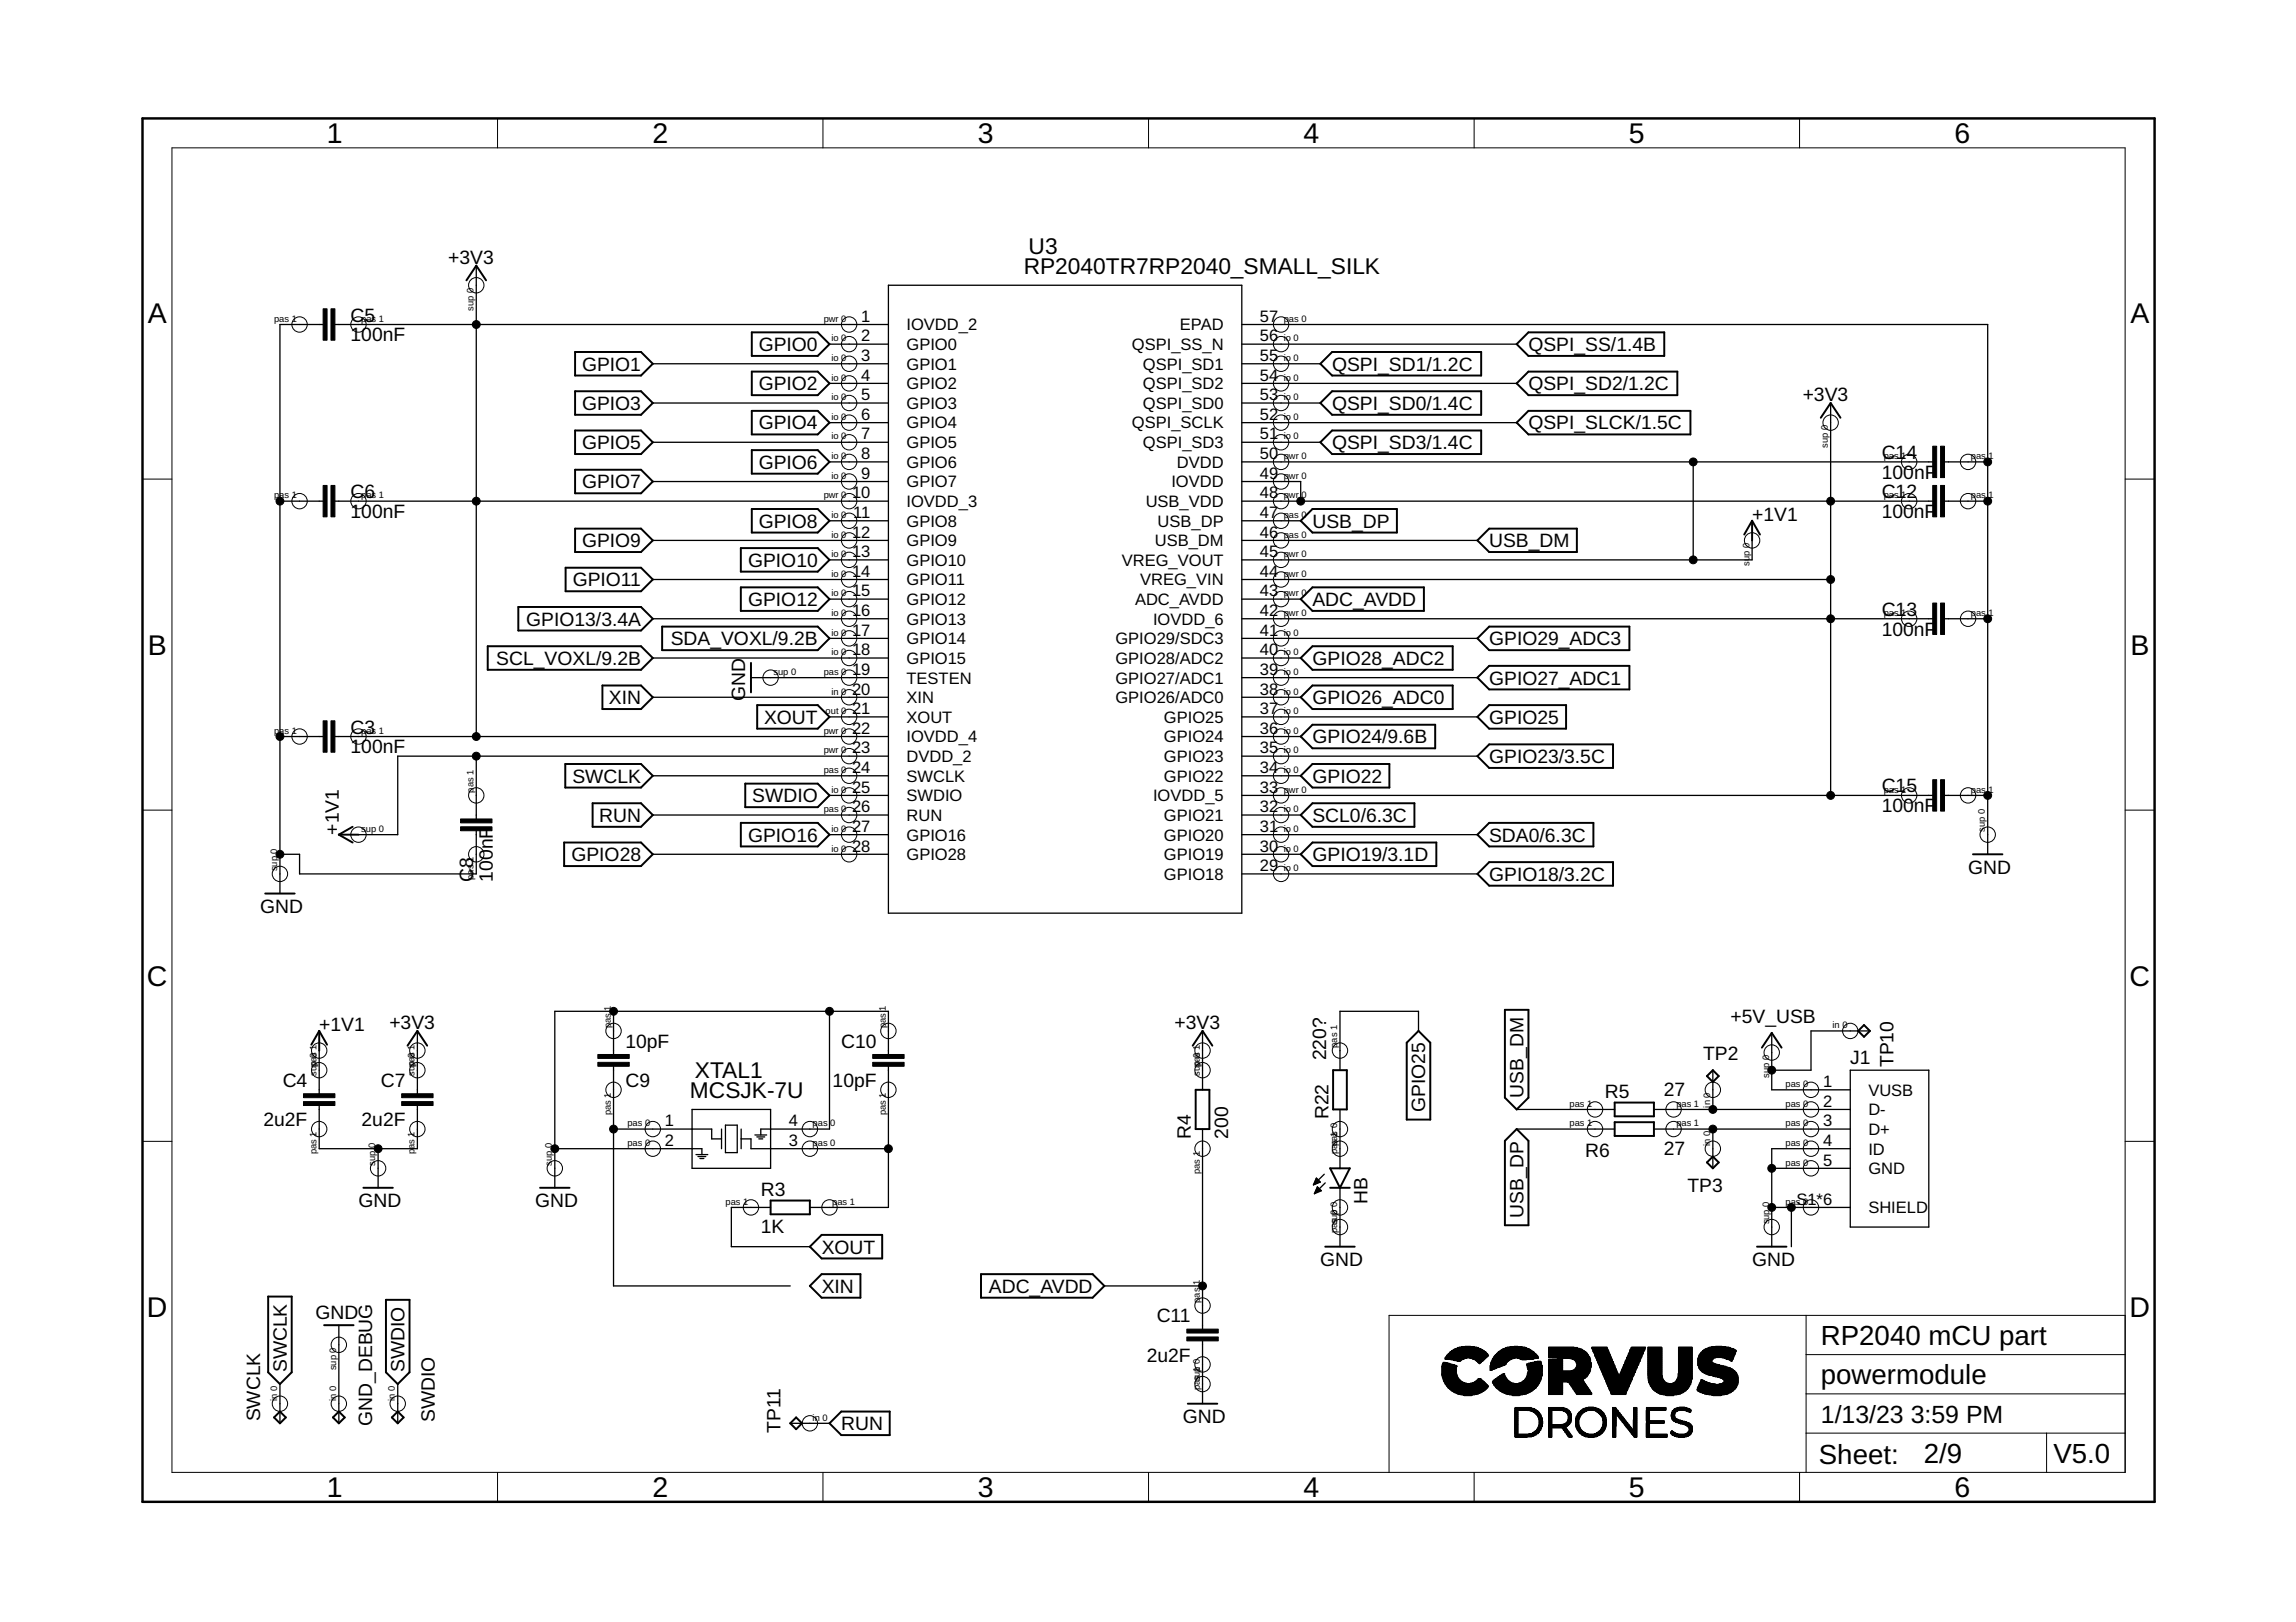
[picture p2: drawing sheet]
<svg xmlns="http://www.w3.org/2000/svg" width="297mm" height="210mm" viewBox="0 0 297 210" stroke-linecap="round" stroke-linejoin="round" font-family="sans-serif">
<defs><g id="words">
<g font-size="3.7">
<text x="42.3" y="18.5">1</text>
<text x="84.4" y="18.5">2</text>
<text x="126.5" y="18.5">3</text>
<text x="168.6" y="18.5">4</text>
<text x="210.7" y="18.5">5</text>
<text x="252.9" y="18.5">6</text>
<text x="19.1" y="41.9">A</text>
<text x="275.6" y="41.9">A</text>
<text x="19.1" y="84.7">B</text>
<text x="275.6" y="84.7">B</text>
<text x="19" y="127.6">C</text>
<text x="275.5" y="127.6">C</text>
<text x="19" y="170.4">D</text>
<text x="275.5" y="170.4">D</text>
<text x="42.3" y="193.7">1</text>
<text x="84.4" y="193.7">2</text>
<text x="126.5" y="193.7">3</text>
<text x="168.6" y="193.7">4</text>
<text x="210.7" y="193.7">5</text>
<text x="252.9" y="193.7">6</text>
</g>
<g font-size="3.6">
<text x="235.6" y="179.1">powermodule</text>
<text x="235.6" y="174">RP2040 mCU part</text>
<text x="235.3" y="189.4">Sheet:</text>
<text x="248.9" y="189.3">2/9</text>
<text x="265.7" y="189.3">V5.0</text>
</g>
<g font-size="3.2">
<text x="235.6" y="184.2">1/13/23</text>
<text x="247.2" y="184.2">3:59 PM</text>
</g>
<g font-size="2.9">
<text x="132.4" y="35.4">RP2040TR7RP2040_SMALL_SILK</text>
<text x="133.1" y="32.9">U3</text>
<text x="89.3" y="142.1">MCSJK-7U</text>
<text x="89.9" y="139.5">XTAL1</text>
</g>
<g font-size="2.5">
<text x="58" y="34.1">+3V3</text>
<text x="45.4" y="41.6">C5</text>
<text x="45.4" y="44.1">100nF</text>
<text x="75.3" y="48">GPIO1</text>
<text x="98.2" y="45.4">GPIO0</text>
<text x="172.3" y="48">QSPI_SD1/1.2C</text>
<text x="197.7" y="45.4">QSPI_SS/1.4B</text>
<text x="75.3" y="53">GPIO3</text>
<text x="98.2" y="50.5">GPIO2</text>
<text x="172.3" y="53">QSPI_SD0/1.4C</text>
<text x="197.7" y="50.5">QSPI_SD2/1.2C</text>
<text x="233.2" y="51.9">+3V3</text>
<text x="75.3" y="58.1">GPIO5</text>
<text x="98.2" y="55.6">GPIO4</text>
<text x="172.3" y="58.1">QSPI_SD3/1.4C</text>
<text x="197.7" y="55.6">QSPI_SLCK/1.5C</text>
<text x="243.4" y="59.4">C14</text>
<text x="45.4" y="64.5">C6</text>
<text x="75.3" y="63.2">GPIO7</text>
<text x="98.2" y="60.7">GPIO6</text>
<text x="243.4" y="64.5">C12</text>
<text x="243.5" y="61.9">100nF</text>
<text x="45.4" y="67">100nF</text>
<text x="75.3" y="70.8">GPIO9</text>
<text x="98.2" y="68.3">GPIO8</text>
<text x="169.8" y="68.3">USB_DP</text>
<text x="192.6" y="70.8">USB_DM</text>
<text x="226.7" y="67.4">+1V1</text>
<text x="243.4" y="67">100nF</text>
<text x="74.1" y="75.9">GPIO11</text>
<text x="96.8" y="73.4">GPIO10</text>
<text x="68.1" y="81">GPIO13/3.4A</text>
<text x="86.8" y="83.5">SDA_VOXL/9.2B</text>
<text x="96.8" y="78.4">GPIO12</text>
<text x="169.8" y="78.4">ADC_AVDD</text>
<text x="192.6" y="83.5">GPIO29_ADC3</text>
<text x="243.4" y="82.2">100nF</text>
<text x="243.4" y="79.7">C13</text>
<text x="64.2" y="86">SCL_VOXL/9.2B</text>
<text x="169.8" y="86">GPIO28_ADC2</text>
<text x="192.6" y="88.6">GPIO27_ADC1</text>
<text x="45.4" y="94.9">C3</text>
<text x="78.8" y="91.1">XIN</text>
<text x="96.4" y="90.7" transform="rotate(-90 96.4 90.7)">GND</text>
<text x="98.9" y="93.7">XOUT</text>
<text x="169.8" y="91.1">GPIO26_ADC0</text>
<text x="192.6" y="93.7">GPIO25</text>
<text x="45.4" y="97.5">100nF</text>
<text x="74.1" y="101.3">SWCLK</text>
<text x="169.8" y="96.2">GPIO24/9.6B</text>
<text x="169.8" y="101.3">GPIO22</text>
<text x="192.6" y="98.7">GPIO23/3.5C</text>
<text x="77.5" y="106.4">RUN</text>
<text x="97.3" y="103.8">SWDIO</text>
<text x="169.8" y="106.4">SCL0/6.3C</text>
<text x="243.4" y="105.1">100nF</text>
<text x="243.4" y="102.6">C15</text>
<text x="43.8" y="108" transform="rotate(-90 43.8 108)">+1V1</text>
<text x="73.9" y="111.4">GPIO28</text>
<text x="96.8" y="108.9">GPIO16</text>
<text x="169.8" y="111.4">GPIO19/3.1D</text>
<text x="192.6" y="108.9">SDA0/6.3C</text>
<text x="192.6" y="114">GPIO18/3.2C</text>
<text x="254.6" y="113.1">GND</text>
<text x="33.7" y="118.2">GND</text>
<text x="61.2" y="114.1" transform="rotate(-90 61.2 114.1)">C8</text>
<text x="63.8" y="114.1" transform="rotate(-90 63.8 114.1)">100nF</text>
<text x="41.3" y="133.4">+1V1</text>
<text x="50.4" y="133.2">+3V3</text>
<text x="80.9" y="135.6">10pF</text>
<text x="108.8" y="135.6">C10</text>
<text x="152" y="133.2">+3V3</text>
<text x="171.6" y="137.2" transform="rotate(-90 171.6 137.2)">220?</text>
<text x="220.3" y="137.2">TP2</text>
<text x="223.9" y="132.4">+5V_USB</text>
<text x="239.4" y="137.7">J1</text>
<text x="36.6" y="140.6">C4</text>
<text x="49.3" y="140.6">C7</text>
<text x="80.9" y="140.6">C9</text>
<text x="107.7" y="140.6">10pF</text>
<text x="184.4" y="143.9" transform="rotate(-90 184.4 143.9)">GPIO25</text>
<text x="197.1" y="142" transform="rotate(-90 197.1 142)">USB_DM</text>
<text x="207.6" y="142.1">R5</text>
<text x="215.3" y="141.8">27</text>
<text x="245" y="138.1" transform="rotate(-90 245 138.1)">TP10</text>
<text x="34.1" y="145.7">2u2F</text>
<text x="46.8" y="145.7">2u2F</text>
<text x="154.1" y="147.4" transform="rotate(-90 154.1 147.4)">R4</text>
<text x="158.9" y="147.4" transform="rotate(-90 158.9 147.4)">200</text>
<text x="171.9" y="144.8" transform="rotate(-90 171.9 144.8)">R22</text>
<text x="205.1" y="149.7">R6</text>
<text x="215.3" y="149.4">27</text>
<text x="98.4" y="154.8">R3</text>
<text x="176.9" y="155.8" transform="rotate(-90 176.9 155.8)">HB</text>
<text x="218.3" y="154.2">TP3</text>
<text x="46.4" y="156.3">GND</text>
<text x="69.2" y="156.3">GND</text>
<text x="98.4" y="159.6">1K</text>
<text x="197.1" y="157.6" transform="rotate(-90 197.1 157.6)">USB_DP</text>
<text x="106.3" y="167.3">XIN</text>
<text x="106.3" y="162.2">XOUT</text>
<text x="127.9" y="167.3">ADC_AVDD</text>
<text x="170.8" y="163.9">GND</text>
<text x="226.7" y="163.9">GND</text>
<text x="40.8" y="170.7">GND</text>
<text x="149.6" y="171.1">C11</text>
<text x="37.1" y="177.6" transform="rotate(-90 37.1 177.6)">SWCLK</text>
<text x="52.3" y="177.6" transform="rotate(-90 52.3 177.6)">SWDIO</text>
<text x="148.4" y="176.2">2u2F</text>
<text x="33.7" y="183.9" transform="rotate(-90 33.7 183.9)">SWCLK</text>
<text x="48.1" y="184.5" transform="rotate(-90 48.1 184.5)">GND_DEBUG</text>
<text x="56.3" y="184" transform="rotate(-90 56.3 184)">SWDIO</text>
<text x="101" y="185.5" transform="rotate(-90 101 185.5)">TP11</text>
<text x="108.8" y="185.1">RUN</text>
<text x="153" y="184.2">GND</text>
</g>
<g font-size="2.1">
<text x="111.4" y="41.6">1</text>
<text x="163" y="41.6">57</text>
<text x="111.4" y="44.2">2</text>
<text x="111.4" y="46.7">3</text>
<text x="117.3" y="42.8">IOVDD_2</text>
<text x="117.3" y="45.3">GPIO0</text>
<text x="117.3" y="47.8">GPIO1</text>
<text x="146.4" y="45.3">QSPI_SS_N</text>
<text x="147.9" y="47.8">QSPI_SD1</text>
<text x="152.6" y="42.8">EPAD</text>
<text x="163" y="46.7">55</text>
<text x="163" y="44.2">56</text>
<text x="111.4" y="49.3">4</text>
<text x="111.4" y="51.8">5</text>
<text x="117.3" y="50.4">GPIO2</text>
<text x="117.3" y="52.9">GPIO3</text>
<text x="147.9" y="52.9">QSPI_SD0</text>
<text x="147.9" y="50.4">QSPI_SD2</text>
<text x="163" y="51.8">53</text>
<text x="163" y="49.3">54</text>
<text x="111.4" y="54.3">6</text>
<text x="111.4" y="56.9">7</text>
<text x="111.4" y="59.4">8</text>
<text x="117.3" y="55.4">GPIO4</text>
<text x="117.3" y="58">GPIO5</text>
<text x="146.4" y="55.5">QSPI_SCLK</text>
<text x="147.9" y="58">QSPI_SD3</text>
<text x="163" y="59.4">50</text>
<text x="163" y="56.9">51</text>
<text x="163" y="54.3">52</text>
<text x="110.2" y="64.5">10</text>
<text x="111.4" y="62">9</text>
<text x="117.3" y="60.5">GPIO6</text>
<text x="117.3" y="63.1">GPIO7</text>
<text x="117.3" y="65.6">IOVDD_3</text>
<text x="148.2" y="65.6">USB_VDD</text>
<text x="151.5" y="63.1">IOVDD</text>
<text x="152.3" y="60.5">DVDD</text>
<text x="163" y="64.5">48</text>
<text x="163" y="62">49</text>
<text x="110.2" y="69.6">12</text>
<text x="110.4" y="67">11</text>
<text x="117.3" y="68.1">GPIO8</text>
<text x="117.3" y="70.7">GPIO9</text>
<text x="149.4" y="70.7">USB_DM</text>
<text x="149.8" y="68.1">USB_DP</text>
<text x="163" y="69.6">46</text>
<text x="163" y="67">47</text>
<text x="110.2" y="72.1">13</text>
<text x="110.2" y="74.6">14</text>
<text x="110.2" y="77.2">15</text>
<text x="117.3" y="73.2">GPIO10</text>
<text x="117.3" y="75.8">GPIO11</text>
<text x="145.1" y="73.2">VREG_VOUT</text>
<text x="147.5" y="75.8">VREG_VIN</text>
<text x="163" y="77.2">43</text>
<text x="163" y="74.6">44</text>
<text x="163" y="72.1">45</text>
<text x="110.2" y="79.7">16</text>
<text x="110.2" y="82.3">17</text>
<text x="117.3" y="78.3">GPIO12</text>
<text x="117.3" y="80.8">GPIO13</text>
<text x="117.3" y="83.4">GPIO14</text>
<text x="144.3" y="83.4">GPIO29/SDC3</text>
<text x="146.8" y="78.3">ADC_AVDD</text>
<text x="149.2" y="80.8">IOVDD_6</text>
<text x="163" y="82.3">41</text>
<text x="163" y="79.7">42</text>
<text x="110.2" y="84.8">18</text>
<text x="110.2" y="87.3">19</text>
<text x="110.2" y="89.9">20</text>
<text x="117.3" y="85.9">GPIO15</text>
<text x="117.3" y="88.5">TESTEN</text>
<text x="144.3" y="88.5">GPIO27/ADC1</text>
<text x="144.3" y="85.9">GPIO28/ADC2</text>
<text x="163" y="89.9">38</text>
<text x="163" y="87.3">39</text>
<text x="163" y="84.8">40</text>
<text x="110.2" y="92.4">21</text>
<text x="110.2" y="95">22</text>
<text x="117.3" y="91">XIN</text>
<text x="117.3" y="93.5">XOUT</text>
<text x="144.3" y="91">GPIO26/ADC0</text>
<text x="150.6" y="93.5">GPIO25</text>
<text x="163" y="95">36</text>
<text x="163" y="92.4">37</text>
<text x="110.2" y="97.5">23</text>
<text x="110.2" y="100">24</text>
<text x="117.3" y="96.1">IOVDD_4</text>
<text x="117.3" y="98.6">DVDD_2</text>
<text x="117.3" y="101.2">SWCLK</text>
<text x="150.6" y="101.2">GPIO22</text>
<text x="150.6" y="98.6">GPIO23</text>
<text x="150.6" y="96.1">GPIO24</text>
<text x="163" y="100">34</text>
<text x="163" y="97.5">35</text>
<text x="110.2" y="102.6">25</text>
<text x="110.2" y="105.1">26</text>
<text x="110.2" y="107.7">27</text>
<text x="117.3" y="103.7">SWDIO</text>
<text x="117.3" y="106.2">RUN</text>
<text x="149.2" y="103.7">IOVDD_5</text>
<text x="150.6" y="106.2">GPIO21</text>
<text x="163" y="107.7">31</text>
<text x="163" y="105.1">32</text>
<text x="163" y="102.6">33</text>
<text x="110.2" y="110.2">28</text>
<text x="117.3" y="108.8">GPIO16</text>
<text x="117.3" y="111.3">GPIO28</text>
<text x="150.6" y="113.9">GPIO18</text>
<text x="150.6" y="111.3">GPIO19</text>
<text x="150.6" y="108.8">GPIO20</text>
<text x="163" y="112.7">29</text>
<text x="163" y="110.2">30</text>
<text x="235.9" y="140.7">1</text>
<text x="235.9" y="143.2">2</text>
<text x="241.7" y="141.8">VUSB</text>
<text x="86" y="145.7">1</text>
<text x="86" y="148.3">2</text>
<text x="102" y="148.3">3</text>
<text x="102" y="145.7">4</text>
<text x="235.9" y="145.7">3</text>
<text x="235.9" y="148.3">4</text>
<text x="241.7" y="144.3">D-</text>
<text x="241.7" y="146.9">D+</text>
<text x="241.7" y="149.4">ID</text>
<text x="232.4" y="155.9">S1*6</text>
<text x="235.9" y="150.8">5</text>
<text x="241.7" y="151.9">GND</text>
<text x="241.7" y="157">SHIELD</text>
</g>
<g font-size="1.2">
<text x="35.5" y="41.6">pas 1</text>
<text x="46.7" y="41.6">pas 1</text>
<text x="61.3" y="40.2" transform="rotate(-90 61.3 40.2)">sup 0</text>
<text x="106.6" y="41.6">pwr 0</text>
<text x="166.1" y="41.6">pas 0</text>
<text x="107.6" y="44.2">io 0</text>
<text x="107.6" y="46.7">io 0</text>
<text x="166.1" y="46.7">io 0</text>
<text x="166.1" y="44.2">io 0</text>
<text x="107.6" y="49.3">io 0</text>
<text x="107.6" y="51.8">io 0</text>
<text x="166.1" y="51.8">io 0</text>
<text x="166.1" y="49.3">io 0</text>
<text x="107.6" y="54.3">io 0</text>
<text x="107.6" y="56.9">io 0</text>
<text x="107.6" y="59.4">io 0</text>
<text x="166.1" y="59.4">pwr 0</text>
<text x="166.1" y="56.9">io 0</text>
<text x="166.1" y="54.3">io 0</text>
<text x="236.5" y="58" transform="rotate(-90 236.5 58)">sup 0</text>
<text x="243.7" y="59.4">pas 1</text>
<text x="255" y="59.4">pas</text>
<text x="257.2" y="59.4">1</text>
<text x="35.5" y="64.5">pas 1</text>
<text x="46.7" y="64.5">pas 1</text>
<text x="106.6" y="64.5">pwr 0</text>
<text x="107.6" y="62">io 0</text>
<text x="166.1" y="64.5">pwr</text>
<text x="166.1" y="62">pwr 0</text>
<text x="168.4" y="64.5">0</text>
<text x="243.7" y="64.5">pas 1</text>
<text x="255" y="64.5">pas</text>
<text x="257.2" y="64.5">1</text>
<text x="107.6" y="67">io 0</text>
<text x="107.6" y="69.6">io 0</text>
<text x="166.1" y="69.6">pas 0</text>
<text x="166.1" y="67">pas 0</text>
<text x="107.6" y="72.1">io 0</text>
<text x="107.6" y="74.6">io 0</text>
<text x="107.6" y="77.2">io 0</text>
<text x="166.1" y="77.2">pwr 0</text>
<text x="166.1" y="74.6">pwr 0</text>
<text x="166.1" y="72.1">pwr 0</text>
<text x="226.3" y="73.2" transform="rotate(-90 226.3 73.2)">sup 0</text>
<text x="107.6" y="79.7">io 0</text>
<text x="107.6" y="82.3">io 0</text>
<text x="166.1" y="82.3">io 0</text>
<text x="166.1" y="79.7">pwr 0</text>
<text x="243.7" y="79.7">pas 1</text>
<text x="255" y="79.7">pas</text>
<text x="257.2" y="79.7">1</text>
<text x="100.1" y="87.3">sup 0</text>
<text x="106.6" y="87.3">pas 0</text>
<text x="107.6" y="84.8">io 0</text>
<text x="107.6" y="89.9">in 0</text>
<text x="166.1" y="89.9">io 0</text>
<text x="166.1" y="87.3">io 0</text>
<text x="166.1" y="84.8">io 0</text>
<text x="35.5" y="95">pas 1</text>
<text x="46.7" y="95">pas 1</text>
<text x="106.6" y="95">pwr 0</text>
<text x="106.8" y="92.4">out 0</text>
<text x="166.1" y="95">io 0</text>
<text x="166.1" y="92.4">io 0</text>
<text x="106.6" y="97.5">pwr 0</text>
<text x="106.6" y="100">pas 0</text>
<text x="166.1" y="100">io 0</text>
<text x="166.1" y="97.5">io 0</text>
<text x="46.7" y="107.7">sup 0</text>
<text x="61.3" y="102.6" transform="rotate(-90 61.3 102.6)">pas 1</text>
<text x="106.6" y="105.1">pas 0</text>
<text x="107.6" y="102.6">io 0</text>
<text x="107.6" y="107.7">io 0</text>
<text x="166.1" y="107.7">io 0</text>
<text x="166.1" y="105.1">io 0</text>
<text x="166.1" y="102.6">pwr 0</text>
<text x="243.7" y="102.6">pas 1</text>
<text x="255" y="102.6">pas</text>
<text x="256.8" y="107.7" transform="rotate(-90 256.8 107.7)">sup 0</text>
<text x="257.2" y="102.6">1</text>
<text x="35.9" y="112.7" transform="rotate(-90 35.9 112.7)">sup 0</text>
<text x="61.3" y="113.9" transform="rotate(-90 61.3 113.9)">pas 1</text>
<text x="107.6" y="110.2">io 0</text>
<text x="166.1" y="112.7">io 0</text>
<text x="166.1" y="110.2">io 0</text>
<text x="79" y="130.8" transform="rotate(-90 79 130.8)">1</text>
<text x="114.6" y="130.8" transform="rotate(-90 114.6 130.8)">1</text>
<text x="79" y="133.1" transform="rotate(-90 79 133.1)">pas</text>
<text x="114.6" y="133.1" transform="rotate(-90 114.6 133.1)">pas</text>
<text x="173" y="135.6" transform="rotate(-90 173 135.6)">pas 1</text>
<text x="237.1" y="133.1">in 0</text>
<text x="40.9" y="139.2" transform="rotate(-90 40.9 139.2)">suppa0s 1</text>
<text x="53.6" y="139.2" transform="rotate(-90 53.6 139.2)">suppa0s 1</text>
<text x="155.2" y="139.2" transform="rotate(-90 155.2 139.2)">suppa0s 1</text>
<text x="203.1" y="143.2">pas 1</text>
<text x="216.9" y="143.2">pas 1</text>
<text x="221.2" y="143.3" transform="rotate(-90 221.2 143.3)">in 0</text>
<text x="228.9" y="139.5" transform="rotate(-90 228.9 139.5)">sup 0</text>
<text x="231" y="140.7">pas 0</text>
<text x="231" y="143.2">pas 0</text>
<text x="40.9" y="149.4" transform="rotate(-90 40.9 149.4)">pas 1</text>
<text x="48.6" y="148.5" transform="rotate(-90 48.6 148.5)">0</text>
<text x="53.6" y="149.4" transform="rotate(-90 53.6 149.4)">pas 1</text>
<text x="79" y="144.3" transform="rotate(-90 79 144.3)">pas 1</text>
<text x="81.2" y="145.7">pas 0</text>
<text x="81.2" y="148.3">pas 0</text>
<text x="105.1" y="148.3">pas 0</text>
<text x="105.1" y="145.7">pas</text>
<text x="107.4" y="145.7">0</text>
<text x="114.6" y="144.3" transform="rotate(-90 114.6 144.3)">pas 1</text>
<text x="173" y="149.4" transform="rotate(-90 173 149.4)">papsa1s 0</text>
<text x="203.1" y="145.7">pas 1</text>
<text x="216.9" y="145.7">pas 1</text>
<text x="221.2" y="148.3" transform="rotate(-90 221.2 148.3)">in 0</text>
<text x="231" y="145.7">pas 0</text>
<text x="231" y="148.3">pas 0</text>
<text x="48.6" y="150.8" transform="rotate(-90 48.6 150.8)">sup</text>
<text x="71.4" y="150.8" transform="rotate(-90 71.4 150.8)">sup 0</text>
<text x="93.9" y="155.9">pas 1</text>
<text x="107.7" y="155.9">pas 1</text>
<text x="155.2" y="151.9" transform="rotate(-90 155.2 151.9)">pas 1</text>
<text x="231" y="150.8">pas 0</text>
<text x="231" y="155.9">pas 0</text>
<text x="173" y="159.6" transform="rotate(-90 173 159.6)">passu0</text>
<text x="173" y="157.2" transform="rotate(-90 173 157.2)">p 0</text>
<text x="228.9" y="158.4" transform="rotate(-90 228.9 158.4)">sup 0</text>
<text x="155.2" y="166.3" transform="rotate(-90 155.2 166.3)">1</text>
<text x="155.2" y="168.6" transform="rotate(-90 155.2 168.6)">pas</text>
<text x="43.5" y="177.3" transform="rotate(-90 43.5 177.3)">sup 0</text>
<text x="155.2" y="179.9" transform="rotate(-90 155.2 179.9)">passu1</text>
<text x="155.2" y="177.5" transform="rotate(-90 155.2 177.5)">p 0</text>
<text x="35.9" y="181.3" transform="rotate(-90 35.9 181.3)">in 0</text>
<text x="43.5" y="181.3" transform="rotate(-90 43.5 181.3)">in 0</text>
<text x="51.1" y="181.3" transform="rotate(-90 51.1 181.3)">in 0</text>
<text x="105.1" y="183.8">in 0</text>
</g>
</g></defs>
<g fill="none" stroke="#000" stroke-width=".25">
<path d="M60.3 36.3l1.3-1.9 1.3 1.9M74.4 45.6h8.5l1.6 1.5-1.6 1.5h-8.5zM74.4 50.6h8.5l1.6 1.6-1.6 1.5h-8.5zM74.4 55.7h8.5l1.6 1.5-1.6 1.6h-8.5zM97.3 43h8.5l1.5 1.5-1.5 1.6h-8.5zM97.3 48.1h8.5l1.5 1.5-1.5 1.5h-8.5zM97.3 53.2h8.5l1.5 1.5-1.5 1.5h-8.5zM97.3 58.3h8.5l1.5 1.5-1.5 1.5h-8.5zM170.8 47.1l1.5-1.5h19.3v3h-19.3zM170.8 52.2l1.5-1.6h19.3v3.1h-19.3zM170.8 57.2l1.5-1.5h19.3v3.1h-19.3zM196.2 44.5l1.5-1.5h17.6v3.1h-17.6z"/>
<path d="M196.2 49.6l1.5-1.5h19.3v3h-19.3zM196.2 54.7l1.5-1.5h21v3h-21zM235.6 54.1l1.2-1.9 1.3 1.9M67.1 78.5h15.8l1.6 1.6-1.6 1.5h-15.8zM73.2 73.5h9.7l1.6 1.5-1.6 1.5h-9.7zM74.4 60.8h8.5l1.6 1.5-1.6 1.5h-8.5zM74.4 68.4h8.5l1.6 1.5-1.6 1.5h-8.5zM95.8 70.9h10l1.5 1.6-1.5 1.5h-10zM95.8 76h10l1.5 1.5-1.5 1.6h-10zM97.3 65.9h8.5l1.5 1.5-1.5 1.5h-8.5zM168.3 67.4l1.5-1.5h10.9v3h-10.9zM168.3 77.5l1.5-1.5h14.4v3.1h-14.4z"/>
<path d="M191.1 69.9l1.6-1.5h11.3v3h-11.3zM226.7 67.4v2.5M226.7 67.4l-1 1.8M226.7 67.4l1 1.8M63.1 83.6h19.8l1.6 1.6-1.6 1.5h-19.8zM73.1 98.9h9.8l1.6 1.5-1.6 1.5h-9.8zM77.9 88.7h5l1.6 1.5-1.6 1.6h-5zM85.7 81.1h20.1l1.5 1.5-1.5 1.5h-20.1zM97.2 85.8v3.8M98 91.2h7.8l1.5 1.6-1.5 1.5h-7.8zM168.3 85.2l1.5-1.6h18.1v3.1h-18.1zM168.3 90.2l1.5-1.5h18.1v3.1h-18.1z"/>
<path d="M168.3 95.3l1.5-1.5h15.9v3h-15.9zM191.1 82.6l1.6-1.5h18.1v3h-18.1zM191.1 92.8l1.6-1.6h9.9v3.1h-9.9zM191.1 87.7l1.6-1.5h18.1v3h-18.1zM191.1 97.9l1.6-1.6h16v3.1h-16zM34.3 115.6h3.8M43.8 108h2.6M43.8 108l1.8 1M45.6 107l-1.8 1M73 109h9.9l1.6 1.6-1.6 1.5h-9.9zM76.7 103.9h6.2l1.6 1.6-1.6 1.5h-6.2zM95.8 106.5h10l1.5 1.5-1.5 1.5h-10z"/>
<path d="M96.4 101.4h9.4l1.5 1.5-1.5 1.6h-9.4zM168.3 100.4l1.5-1.5h9.9v3h-9.9zM168.3 105.5l1.5-1.6h13.2v3.1h-13.2zM168.3 110.6l1.5-1.6h16v3.1h-16zM191.1 108l1.6-1.5h13.4v3h-13.4zM191.1 113.1l1.6-1.5h16v3h-16zM255.2 110.6h3.9M41.3 133.4v2.6M41.3 133.4l-1 1.8M41.3 133.4l1 1.8M52.7 135.3l1.3-1.9 1.3 1.9M154.3 135.3l1.3-1.9 1.2 1.9"/>
<path d="M172.5 138.5h1.7v5.1h-1.7zM183.5 133.4l1.5 1.5v10h-3v-10zM194.7 130.7h3v11.3l-1.5 1.6-1.5-1.6zM220.8 139.3l.8-.8 .8 .8-.8 .7zM227.9 135.6l1.3-1.9 1.3 1.9M241.2 132.7l.7 .7-.7 .8-.8-.8zM47 153.7h3.8M69.9 153.7h3.8M99.7 155.4h5.1v1.7h-5.1zM154.7 141h1.8v5.1h-1.8zM172.1 153.7h2.5M172.1 151.2h2.5l-1.2 2.5z"/>
<path d="M196.2 146.1l1.5 1.5v11h-3v-11zM208.9 142.7h5.1v1.8h-5.1zM208.9 145.2h5.1v1.8h-5.1zM220.8 150.4l.8-.7 .8 .7-.8 .8zM34.7 167.8h3v9.8l-1.5 1.5-1.5-1.5zM41.9 171.5h3.8M49.9 168.2h3.1v9.4l-1.5 1.5-1.6-1.5zM104.8 166.4l1.5-1.5h5v3h-5zM104.8 161.3l1.5-1.5h7.8v3.1h-7.8zM126.9 164.9h14.5l1.5 1.5-1.5 1.5h-14.5zM171.4 161.3h3.9M227.3 161.3h3.8"/>
<path d="M35.5 183.4l.7-.7 .8 .7-.8 .8zM43.1 183.4l.7-.7 .8 .7-.8 .8zM50.7 183.4l.8-.7 .7 .7-.7 .8zM103 183.4l.8 .8-.8 .8-.8-.8zM107.3 184.2l1.5-1.5h6.3v3h-6.3zM153.7 181.7h3.8"/>
</g>
<g fill="none" stroke="#000" stroke-width=".17">
<path d="M61.6 34.4v60.9M114.9 36.9h45.8v81.3h-45.8zM41.8 42h-5.6v73.6M43.3 42h71.6M84.5 47.1h30.4M84.5 52.2h30.4M84.5 57.2h30.4M107.3 44.5h7.6M107.3 49.6h7.6M107.3 54.7h7.6M107.3 59.8h7.6M160.7 42h96.5v68.6"/>
<path d="M160.7 44.5h35.5M160.7 47.1h10.1M160.7 49.6h35.5M160.7 52.2h10.1M160.7 54.7h35.5M160.7 57.2h10.1M160.7 59.8h89.3M219.1 59.8v12.7M236.8 52.2v50.7M251.6 59.8h5.6M36.2 64.9h5.6M43.3 64.9h71.6"/>
<path d="M84.5 62.3h30.4M84.5 69.9h30.4M84.5 75h30.4M107.3 67.4h7.6M107.3 72.5h7.6M107.3 77.5h7.6M160.7 62.3h7.6v2.6M160.7 64.9h89.3M160.7 67.4h7.6M160.7 69.9h30.4M160.7 75h76.1M160.7 77.5h7.6"/>
<path d="M226.7 69.9v2.6h-66M251.6 64.9h5.6M36.2 95.3h5.6M43.3 95.3h71.6M61.6 97.9v8.1M84.5 80.1h30.4M84.5 85.2h30.4M84.5 90.2h30.4M97.2 87.7h17.7M107.3 82.6h7.6M107.3 92.8h7.6M114.9 97.9h-63.4v10.1h-5.1"/>
<path d="M160.7 80.1h89.3M160.7 82.6h30.4M160.7 85.2h7.6M160.7 87.7h30.4M160.7 90.2h7.6M160.7 92.8h30.4M160.7 95.3h7.6M160.7 97.9h30.4M251.6 80.1h5.6M61.6 107.5v5.6h-22.8v-2.5h-2.6M84.5 100.4h30.4M84.5 105.5h30.4"/>
<path d="M84.5 110.6h30.4M107.3 102.9h7.6M107.3 108h7.6M160.7 100.4h7.6M160.7 102.9h89.3M160.7 105.5h7.6M160.7 108h30.4M160.7 110.6h7.6M160.7 113.1h30.4M251.6 102.9h5.6M41.3 136v5.5M54 133.4v8.1"/>
<path d="M79.4 130.9v5.6M79.4 138v28.4h22.8M107.3 130.9v15.2h-8.9v.8M114.9 136.5v-5.6h-43.1v22.8M114.9 138v18.3h-10.1M155.6 133.4v7.6M183.5 133.4v-2.5h-10.1v7.6M221.6 138.5v5.1M229.2 133.7v7.3h10.2M239.4 138.5h10.1v20.3h-10.1zM241.9 133.4h-7.6v5.1h-5.1M41.3 143.1v5.6h12.7v-5.6"/>
<path d="M48.9 148.7v5M71.8 148.7h19v.7M79.4 146.1h12.7v1.3h1.2M89.5 143.6h10.2v7.6h-10.2zM90 149.4h1.6M90.3 149.7h1M90.6 149.9h.5M93.3 146.1v2.6M93.9 145.6h1.5v3.6h-1.5zM95.9 147.4h1.3v1.3h17.7M95.9 146.1v2.6M97.7 146.9h1.5"/>
<path d="M97.9 147.1h1M98.2 147.4h.5M99.7 156.3h-5.1v5h10.2M155.6 146.1v25.9M170 153.2h.2M170 153.1h.5M170.1 153h.7M170.1 154.4h.1M170.1 152.9h.6M170.1 154.3h.4M170.2 152.7h.4M170.2 154.2h.5"/>
<path d="M170.2 152.6h.3M170.2 154.1h.7M170.3 152.5h.1M170.3 153.9h.5M170.3 152.5l.5 .5-.9 .3zM170.3 153.8h.4M170.4 153.7h.1M170.4 153.6l.5 .5-.8 .4zM171.3 152l-1.4 1.3M171.4 153.1l-1.3 1.4M173.4 143.6v7.6M173.4 153.7v7.6"/>
<path d="M196.2 146.1h12.7M196.2 143.6h12.7M214 146.1h25.4M214 143.6h25.4M221.6 146.1v5.1M229.2 151.2h10.2M229.2 156.3h10.2M231.8 156.3v5M239.4 148.7h-10.2v12.6M36.2 179.1v5.1M43.8 171.5v12.7M51.5 179.1v5.1"/>
<path d="M142.9 166.4h12.7M155.6 173.5v8.2M102.2 184.2h5.1"/>
</g>
<g fill="#000" stroke="#000" stroke-width=".13">
<path d="M41.8 40h.5v4h-.5zM42.8 40h.5v4h-.5zM250 57.7h.5v4.1h-.5zM251.1 57.7h.5v4.1h-.5zM41.8 62.8h.5v4.1h-.5zM42.8 62.8h.5v4.1h-.5zM250 62.8h.5v4.1h-.5zM250 78h.5v4.1h-.5zM251.1 62.8h.5v4.1h-.5zM251.1 78h.5v4.1h-.5zM41.8 93.3h.5v4h-.5zM42.8 93.3h.5v4h-.5z"/>
<path d="M59.6 107h4v.5h-4zM59.6 106h4v.5h-4zM250 100.9h.5v4.1h-.5zM251.1 100.9h.5v4.1h-.5zM77.3 137.5h4.1v.5h-4.1zM77.3 136.5h4.1v.5h-4.1zM112.9 136.5h4.1v.5h-4.1zM112.9 137.5h4.1v.5h-4.1zM39.3 141.5h4v.5h-4zM39.3 142.6h4v.5h-4zM52 141.5h4v.5h-4zM52 142.6h4v.5h-4z"/>
<path d="M153.5 172h4.1v.5h-4.1zM153.5 173h4.1v.5h-4.1zM186.5 177.9l2 .1zM186.5 177.9h2zM186.5 177.8l2 .1zM186.5 177.8h2zM186.5 176.9h2zM186.5 176.8h2zM186.5 177.7l1.9 .1zM186.5 177.7h1.9zM186.5 177.6l1.9 .1zM186.5 177.6h1.9z"/>
<path d="M186.5 177.5l1.9 .1zM186.5 177.5h1.9zM186.5 177.4l1.9 .1zM186.5 177.4h1.9zM186.5 177.3l1.9 .1zM186.5 177.3h1.9zM186.5 177.2h1.9zM186.5 177.1l1.9 .1zM186.5 177.1h1.9zM186.5 177l1.9 .1zM186.5 177h1.9zM186.5 176.9l1.9 .1z"/>
<path d="M186.6 178l1.9 .1zM186.6 178h1.9zM186.6 176.8h1.9zM186.6 176.7h1.7zM186.6 178.2h2zM186.6 178.1l2 .1zM186.6 178.1h2zM186.6 176.7h1.8zM186.6 176.6l1.6 .1zM186.6 176.6h1.3zM186.6 178.3h2.1zM186.6 178.2l2 .1z"/>
<path d="M186.6 176.4l1 .1zM186.6 176.5l1.1 .1zM186.7 178.3l2 .1zM186.7 178.5h2.1zM186.7 178.4l2.1 .1zM186.7 178.4h2zM186.7 176.4h.8zM186.7 176.4h.6zM186.7 176.3h.3zM186.7 178.6l2.3 .1zM186.7 178.6h2.2zM186.7 178.5l2.1 .1z"/>
<path d="M186.8 178.7l2.3 .1zM186.8 178.7h2.2zM186.8 178.8h2.4zM186.9 178.9h2.5zM186.9 178.9l2.6 .1zM186.9 178.8l2.4 .1zM186.9 175.9h2.5zM186.9 179l5.4 .1zM186.9 179h2.8zM186.9 175.8h2.6zM186.9 175.7l2.9 .1zM186.9 175.7h5.4z"/>
<path d="M187 179.2h5.4zM187 179.1h5.3zM187 175.6l5.4 .1zM187 175.6h5.4zM187.1 179.2l5.4 .1zM187.1 179.2h5.3zM187.1 175.5l5.3 .1zM187.1 175.5h5.4zM187.1 179.3h5.4zM187.2 179.3l5.4 .1zM187.2 175.4l5.4 .1zM187.2 175.4h5.4z"/>
<path d="M187.2 179.4l5.4 .1zM187.2 175.3l5.4 .1zM187.3 179.5h5.2zM187.3 175.9h2zM187.3 179.6h5.2zM187.3 175.3h5.2zM187.3 179.6h5.1zM187.3 175.2l5.2 .1zM187.3 175.2h5.2zM187.4 175.1l5 .1zM187.5 179.7h4.9zM187.5 175.1h4.8z"/>
<path d="M187.5 179.7l4.8 .1zM187.5 179.7h4.8zM187.5 175l4.8 .1zM187.5 175h4.8zM187.6 179.8l4.6 .1zM187.6 174.9l4.6 .1zM187.7 179.9h4.5zM187.7 175.9l1.5 .1zM187.7 174.9h4.4zM187.7 180h4.3zM187.7 179.9l4.3 .1zM187.8 174.8l4.2 .1z"/>
<path d="M187.8 174.8h4.2zM187.9 174.7l4 .1zM188 176h1.1zM188 174.7h3.8zM188.1 174.6l3.6 .1zM188.1 174.6h3.6zM188.2 176l.8 .1zM188.3 174.5l3.3 .1zM188.4 174.5h3zM188.5 176.1h.5zM188.6 174.4l2.7 .1zM188.6 174.4h2.7z"/>
<path d="M188.8 174.3l2.3 .1zM189.1 174.3h1.7zM189.5 174.2l.8 .1zM190.1 175.7l2.1 .1zM190.2 179h2zM190.4 175.8h1.8zM190.5 178.9l1.7 .1zM190.5 175.9h1.6zM190.6 178.9h1.5zM190.6 175.9h1.5zM190.7 178.8l1.4 .1zM190.8 178.8h1.2z"/>
<path d="M190.8 175.9l1.2 .1zM190.9 176h1.1zM190.9 178.7l1.1 .1zM190.9 176l1 .1zM190.9 178.7h1zM191 178.6l.8 .1zM191 176.1h.9zM191.1 178.6h.7zM191.1 176.1l.7 .1zM191.1 176.2h.6zM191.2 178.5l.5 .1zM191.2 176.3h.5z"/>
<path d="M191.2 178.5h.4zM191.2 178.4l.4 .1zM191.2 176.3h.4zM191.3 178.4h.3zM191.3 176.4h.3zM191.4 176.4l.1 .1zM191.4 176.4h.1zM192.8 177.3l.2 .1zM192.8 177.1l.6 .1zM192.8 176.9l1.2 .1zM192.8 176.8h1.4zM192.8 176.7h1.7z"/>
<path d="M192.8 177.3h.3zM192.8 177.2h.3zM192.8 177.2h.5zM192.8 177.1h.8zM192.8 177l.8 .1zM192.8 177h1zM192.8 176.9h1.3zM192.8 176.8h1.6zM192.8 176.7h1.9zM192.8 176.6l1.9 .1zM192.8 176.6h2zM192.8 176.5l2.1 .1z"/>
<path d="M192.8 176.4l2.1 .1zM192.8 176.4h2.1zM192.9 176.4h2zM192.9 176.3h2.1zM192.9 176.2h2.2zM193 176.1h2.2zM193 176.1l2.1 .1zM193 176l2.3 .1zM193 176h2.3zM193 175.9l2.4 .1zM193.1 178.9l2.5 .1zM193.1 178.9h2.4z"/>
<path d="M193.1 178.8l2.4 .1zM193.1 178.8h2.2zM193.1 178.7l2.2 .1zM193.1 175.9h2.4zM193.1 175.9h2.5zM193.1 175.8h2.7zM193.2 179h2.7zM193.2 179l5.9 .1zM193.2 178.7h2zM193.2 178.6l2 .1zM193.2 175.7l2.8 .1zM193.2 175.7h5.8z"/>
<path d="M193.2 179.2h5.8zM193.2 179.1h5.9zM193.2 178.6h1.9zM193.2 175.6l5.8 .1zM193.2 175.6h5.8zM193.3 179.2l5.7 .1zM193.3 175.5l5.7 .1zM193.3 175.5h5.7zM193.3 179.3h5.6zM193.3 178.5l1.8 .1zM193.4 179.3l5.5 .1zM193.4 175.4l5.5 .1z"/>
<path d="M193.4 175.4h5.5zM193.4 178.5h1.6zM193.4 179.4l5.4 .1zM193.4 178.4l1.6 .1zM193.4 175.3l5.4 .1zM193.5 179.5h5.3zM193.5 178.4h1.4zM193.5 175.3h5.3zM193.5 179.6h5.3zM193.6 179.6h5.1zM193.6 175.2l5.1 .1zM193.6 175.2h5.1z"/>
<path d="M193.6 179.7h5zM193.6 178.3l1.3 .1zM193.6 175.1l5 .1zM193.7 178.3h1.2zM193.7 178.2l1.1 .1zM193.7 175.1h4.9zM193.7 179.7h4.8zM193.8 179.7l4.7 .1zM193.8 175l4.7 .1zM193.8 175h4.7zM193.8 178.2h1zM193.8 179.8l4.6 .1z"/>
<path d="M193.8 174.9l4.6 .1zM193.9 179.9h4.5zM193.9 174.9h4.5zM193.9 178.1l.9 .1zM194 180h4.3zM194 179.9l4.3 .1zM194 178.1h.8zM194 178l.7 .1zM194.1 174.8l4.1 .1zM194.1 174.8h4.1zM194.1 178h.6zM194.1 174.7l4.1 .1z"/>
<path d="M194.2 177.9l.5 .1zM194.2 174.7h3.8zM194.3 177.9h.3zM194.3 177.8l.3 .1zM194.3 174.6l3.7 .1zM194.4 174.6h3.5zM194.5 177.8h.2zM194.5 174.5l3.3 .1zM194.6 174.5h3zM194.8 174.4l2.7 .1zM194.8 174.4h2.6zM195 174.3l2.3 .1z"/>
<path d="M195.3 174.3h1.6zM195.9 174.2l.5 .1zM196.3 175.7l2.7 .1zM196.4 179h2.7zM196.5 175.8h2.1zM196.6 178.9l2.6 .1zM196.6 175.9h1.8zM196.7 178.9h2.5zM196.7 175.9h1.2zM196.8 178.8l2.4 .1zM196.9 175.9l.6 .1zM196.9 178.8h2.3z"/>
<path d="M197 178.7l2.2 .1zM197 178.7h2.3zM197.1 178.6l2.2 .1zM197.2 178.6h2.1zM197.3 178.5l2.1 .1zM197.3 178.5h2.1zM197.3 178.4l2.1 .1zM197.4 178.4h2zM197.4 178.3l2 .1zM197.4 178.3h2zM197.4 178.2l2 .1zM197.5 178.2h1.9z"/>
<path d="M197.5 178.1l1.9 .1zM197.5 176.6l1.9 .1zM197.5 176.6h1.9zM197.5 176.5l1.9 .1zM197.5 178l2 .1zM197.5 178h2zM197.5 176.8h2zM197.5 176.7h2zM197.6 178.1h1.8zM197.6 177.9l1.9 .1zM197.6 177.9h1.9zM197.6 177.8l1.9 .1z"/>
<path d="M197.6 177.8h1.9zM197.6 177.7l1.9 .1zM197.6 177l1.9 .1zM197.6 177h1.9zM197.6 176.9l1.9 .1zM197.6 176.9h1.9zM197.6 176.8h1.9zM197.7 177.7h1.8zM197.7 177.6l1.8 .1zM197.7 177.6h1.8zM197.7 177.5l1.8 .1zM197.7 177.2h1.8z"/>
<path d="M197.7 177.1l1.8 .1zM197.7 177.1h1.8zM197.7 176.4l1.7 .1zM197.7 176.4h1.7zM197.7 177.5h1.8zM197.7 177.4l1.8 .1zM197.7 177.4h1.8zM197.7 177.3l1.8 .1zM197.7 177.3h1.8zM198 176.4h1.4zM198.2 176.3h1.2zM198.5 176.3h.9z"/>
<path d="M198.5 176.2h.9zM198.9 176.1l.4 .1zM200.3 180h1.9zM200.3 179.9l1.9 .1zM200.3 179.9h1.9zM200.3 179.8l1.9 .1zM200.3 179.7l1.9 .1zM200.3 179.7h1.9zM200.3 179.6h1.9zM200.3 179.5h1.9zM200.3 179.4l1.9 .1zM200.3 179.3l1.9 .1z"/>
<path d="M200.3 179.3h1.9zM200.3 179.2l1.9 .1zM200.3 179.2h1.9zM200.3 179.1h1.9zM200.3 179l1.9 .1zM200.3 179h1.9zM200.3 178.9l1.9 .1zM200.3 178.9h1.9zM200.3 178.8l1.9 .1zM200.3 178.8h4.6zM200.3 178.7l4.6 .1zM200.3 178.7h4.6z"/>
<path d="M200.3 178.6l4.6 .1zM200.3 178.6h4.5zM200.3 178.5l4.4 .1zM200.3 178.5h4.5zM200.3 178.4l4.6 .1zM200.3 178.4h4.7zM200.3 178.3l4.8 .1zM200.3 178.3h4.8zM200.3 178.2l4.9 .1zM200.3 178.2h4.9zM200.3 178.1l5 .1zM200.3 178.1h5z"/>
<path d="M200.3 178l5 .1zM200.3 178h5.1zM200.3 177.9l5.2 .1zM200.3 177.9h5.2zM200.3 177.8l5.2 .1zM200.3 177.8h5.2zM200.3 177.7l5.3 .1zM200.3 177.7h5.3zM200.3 177.6l5.3 .1zM200.3 177.6h5.4zM200.3 177.5l5.4 .1zM200.3 177.5h5.4z"/>
<path d="M200.3 177.4l5.4 .1zM200.3 177.4h1.9zM200.3 177.3l1.9 .1zM200.3 177.3h1.9zM200.3 177.2h1.9zM200.3 177.1l1.9 .1zM200.3 177.1h1.9zM200.3 177l1.9 .1zM200.3 177h1.9zM200.3 176.9l1.9 .1zM200.3 176.9h1.9zM200.3 176.8h1.9z"/>
<path d="M200.3 176.7h1.9zM200.3 176.6l1.9 .1zM200.3 176.6h1.9zM200.3 176.5l1.9 .1zM200.3 176.4l1.9 .1zM200.3 176.4h1.9zM200.3 176.3h1.9zM200.3 176.2h1.9zM200.3 176.1l1.9 .1zM200.3 176.1h1.9zM200.3 176l1.9 .1zM200.3 176h1.9z"/>
<path d="M200.3 175.9l1.9 .1zM200.3 175.7h5.4zM200.3 175.6l5.4 .1zM200.3 175.6h5.4zM200.3 175.5l5.3 .1zM200.3 175.5h5.3zM200.3 175.4l5.2 .1zM200.3 175.4h5.2zM200.3 175.3l5.2 .1zM200.3 175.3h5.2zM200.3 175.2l5.1 .1zM200.3 175.2h5.1z"/>
<path d="M200.3 175.1l5 .1zM200.3 175.1h5zM200.3 175l5 .1zM200.3 175h4.9zM200.3 174.9l4.9 .1zM200.3 174.9h4.8zM200.3 174.8l4.7 .1zM200.3 174.8h4.7zM200.3 174.7l4.6 .1zM200.3 174.7h4.4zM200.3 174.6l4.4 .1zM200.3 174.6h4.4z"/>
<path d="M200.3 174.5l4.1 .1zM200.3 174.5h4zM200.3 174.4l3.8 .1zM200.3 174.4h3.8zM200.3 174.3l3.3 .1zM200.8 175.9h1.4zM201.5 175.7l4.2 .1zM202.8 178.8l2.2 .1zM203 178.9l2 .1zM203 178.9h2zM203 179l2.1 .1zM203 179h2.1z"/>
<path d="M203.1 179.2h2.1zM203.1 179.1h2zM203.1 175.8h2.6zM203.2 179.2h2zM203.2 179.2l2.1 .1zM203.2 179.3l2.1 .1zM203.2 179.3h2.1zM203.2 177.4h2.5zM203.3 179.4l2 .1zM203.3 179.5h2.1zM203.3 175.9h2.4zM203.4 179.6h2.1z"/>
<path d="M203.4 179.5h2zM203.4 177.3l2.3 .1zM203.5 179.7l2.1 .1zM203.5 179.7h2zM203.5 175.9h2.2zM203.6 179.8l2 .1zM203.6 177.3h2.2zM203.6 175.9l2.2 .1zM203.6 180h2.1zM203.6 179.9l2.1 .1zM203.6 179.9h2.1zM203.6 177.2h2.2z"/>
<path d="M203.7 177.2h2.1zM203.7 176h2.1zM203.8 176l2 .1zM203.8 177.1l2 .1zM203.8 176.1h2zM203.8 177.1h2zM203.8 177l2 .1zM203.8 176.1l2 .1zM203.9 177h1.9zM203.9 176.9l1.9 .1zM203.9 176.3h1.9zM203.9 176.2h1.9z"/>
<path d="M203.9 176.8h2zM203.9 176.4l2 .1zM203.9 176.4h2zM204 176.9h1.8zM204 176.7h1.9zM204 176.6l1.9 .1zM204 176.6h1.9zM204 176.5l1.9 .1zM205.9 174.5l2.1 .1zM205.9 174.5h2.1zM205.9 174.4l2 .1zM205.9 174.4h2z"/>
<path d="M205.9 174.3l2 .1zM206 174.7h2zM206 174.6l2 .1zM206 174.6h2zM206.1 174.9h2zM206.1 174.8l2 .1zM206.1 174.8h2zM206.1 174.7l2 .1zM206.1 175h2.1zM206.1 174.9l2.1 .1zM206.2 175l2 .1zM206.2 175.1l2 .1z"/>
<path d="M206.2 175.1h2zM206.3 175.3l2 .1zM206.3 175.3h2zM206.3 175.2l2 .1zM206.3 175.2h2zM206.3 175.5h2.1zM206.3 175.4l2.1 .1zM206.3 175.4h2.1zM206.4 175.5l2 .1zM206.4 175.6l2 .1zM206.4 175.6h2zM206.5 175.8h2z"/>
<path d="M206.5 175.7l2 .1zM206.5 175.7h2zM206.5 175.9l2.1 .1zM206.5 175.9h2.1zM206.5 175.9h2zM206.6 176l2 .1zM206.6 176h2zM206.6 176.1h2zM206.7 176.3h2zM206.7 176.2h2zM206.7 176.1l1.9 .1zM206.7 176.4h2.1z"/>
<path d="M206.8 176.6h2zM206.8 176.5l2 .1zM206.8 176.4l2 .1zM206.8 176.6l2 .1zM206.9 176.7h2zM206.9 176.8h2zM206.9 176.9l2.1 .1zM206.9 176.9h2zM207 177l2 .1zM207 177h2zM207.1 177.1h1.9zM207.1 177.2h2z"/>
<path d="M207.1 177.1l1.9 .1zM207.1 177.3l2 .1zM207.1 177.3h2zM207.2 177.4h2zM207.2 177.5h2zM207.2 177.4l2 .1zM207.2 177.6h2zM207.2 177.5l2 .1zM207.3 177.7l2 .1zM207.3 177.7h2zM207.3 177.6l2 .1zM207.3 177.8l2.1 .1z"/>
<path d="M207.3 177.8h2zM207.4 177.9l2 .1zM207.4 177.9h2zM207.4 178h2zM207.5 178l3.8 .1zM207.5 178.2h3.8zM207.5 178.1l3.8 .1zM207.5 178.1h3.8zM207.6 178.3l3.6 .1zM207.6 178.3h3.6zM207.6 178.2l3.6 .1zM207.6 178.4l3.6 .1z"/>
<path d="M207.6 178.4h3.6zM207.6 178.5h3.6zM207.7 178.6l3.4 .1zM207.7 178.6h3.4zM207.7 178.5l3.5 .1zM207.8 178.8h3.2zM207.8 178.7l3.2 .1zM207.8 178.7h3.3zM207.8 178.8l3.2 .1zM207.8 178.9l3.1 .1zM207.8 178.9h3.1zM207.9 179h3z"/>
<path d="M207.9 179.2h3zM207.9 179.1h3zM207.9 179l3 .1zM208 179.2l2.8 .1zM208 179.2h2.8zM208 179.4l2.8 .1zM208 179.3l2.8 .1zM208 179.3h2.8zM208 179.5h2.8zM208.1 179.6h2.6zM208.1 179.5h2.6zM208.2 179.7l2.4 .1z"/>
<path d="M208.2 179.7h2.4zM208.2 179.9h2.3zM208.2 179.8l2.4 .1zM208.3 179.9l2.2 .1zM208.3 180h2.2zM209.5 178h1.8zM209.5 177.9l1.9 .1zM209.5 177.9h1.9zM209.5 177.8l1.9 .1zM209.6 177.8h1.8zM209.6 177.7l1.9 .1zM209.6 177.7h1.9z"/>
<path d="M209.6 177.6h2zM209.7 177.6l1.8 .1zM209.7 177.5l1.9 .1zM209.7 177.5h1.9zM209.7 177.4l1.9 .1zM209.7 177.4h1.9zM209.8 177.3l1.8 .1zM209.8 177.3h1.9zM209.8 177.2h1.9zM209.8 177.1l1.9 .1zM209.9 177.1h1.9zM209.9 177l1.9 .1z"/>
<path d="M210 177h1.8zM210 176.9l1.8 .1zM210 176.9h1.8zM210 176.8h1.8zM210 176.8h1.9zM210 176.6l2 .1zM210.1 176.7h1.8zM210.1 176.6h1.9zM210.2 176.5l1.8 .1zM210.2 176.4l1.8 .1zM210.2 176.4h1.8zM210.2 176.3h1.9z"/>
<path d="M210.2 176.2h1.9zM210.2 176.1l2 .1zM210.2 176.1h2zM210.4 176l1.8 .1zM210.4 176h1.8zM210.4 175.9l1.8 .1zM210.4 175.9h1.8zM210.4 175.9h1.9zM210.4 175.8h1.9zM210.4 175.7h2zM210.4 175.6l2 .1zM210.5 175.7l1.8 .1z"/>
<path d="M210.5 175.6h1.9zM210.6 175.5l1.8 .1zM210.6 175.5h1.8zM210.6 175.4l1.8 .1zM210.6 175.4h1.8zM210.6 175.3l1.9 .1zM210.7 175.3h1.8zM210.7 175.2h1.9zM210.7 175.2l1.8 .1zM210.7 175.1l1.9 .1zM210.8 175.1h1.8zM210.8 175l1.8 .1z"/>
<path d="M210.8 175h1.8zM210.8 174.9l1.8 .1zM210.8 174.9h1.9zM210.8 174.7l2 .1zM210.8 174.7h2zM210.9 174.8l1.8 .1zM210.9 174.8h1.8zM210.9 174.6l1.9 .1zM211 174.6h1.8zM211 174.5l1.8 .1zM211 174.5h1.8zM211 174.4l1.9 .1z"/>
<path d="M211 174.4h1.9zM211.1 174.3l1.8 .1zM213.2 178.3l1.9 .1zM213.2 178h1.8zM213.2 177.9l1.8 .1zM213.2 177.9h1.8zM213.2 177.8l1.8 .1zM213.2 177.8h1.8zM213.2 177.7l1.8 .1zM213.2 177.7h1.8zM213.2 177.6l1.8 .1zM213.2 177.6h1.8z"/>
<path d="M213.2 177.5l1.8 .1zM213.2 177.5h1.8zM213.2 177.4l1.8 .1zM213.2 177.4h1.8zM213.2 177.3l1.8 .1zM213.2 177.3h1.8zM213.2 177.2h1.8zM213.2 177.1l1.8 .1zM213.2 177.1h1.8zM213.2 177l1.8 .1zM213.2 177h1.8zM213.2 176.9l1.8 .1z"/>
<path d="M213.2 176.9h1.8zM213.2 176.8h1.8zM213.2 176.7h1.8zM213.2 176.6l1.8 .1zM213.2 176.6h1.8zM213.2 176.5l1.8 .1zM213.2 176.4l1.8 .1zM213.2 176.4h1.8zM213.2 176.3h1.8zM213.2 176.2h1.8zM213.2 176.1l1.8 .1zM213.2 176.1h1.8z"/>
<path d="M213.2 176l1.8 .1zM213.2 176h1.8zM213.2 175.9l1.8 .1zM213.2 175.9h1.8zM213.2 175.8h1.8zM213.2 175.7l1.8 .1zM213.2 175.7h1.8zM213.2 175.6l1.8 .1zM213.2 175.6h1.8zM213.2 175.5l1.8 .1zM213.2 175.5h1.8zM213.2 175.4l1.8 .1z"/>
<path d="M213.2 175.4h1.8zM213.2 175.3l1.8 .1zM213.2 175.3h1.8zM213.2 175.2l1.8 .1zM213.2 175.2h1.8zM213.2 175.1l1.8 .1zM213.2 175.1h1.8zM213.2 175l1.8 .1zM213.2 175h1.8zM213.2 174.9l1.8 .1zM213.2 174.9h1.8zM213.2 174.8l1.8 .1z"/>
<path d="M213.2 174.8h1.8zM213.2 174.7l1.8 .1zM213.2 174.7h1.8zM213.2 174.6l1.8 .1zM213.2 174.6h1.8zM213.2 174.5l1.8 .1zM213.2 174.5h1.8zM213.2 174.4l1.8 .1zM213.2 174.4h1.8zM213.2 174.3l1.8 .1zM213.2 178.3h1.9zM213.2 178.2l1.9 .1z"/>
<path d="M213.2 178.2h1.9zM213.2 178.1l1.9 .1zM213.2 178.1h1.9zM213.2 178l1.9 .1zM213.2 178.6h2zM213.2 178.5l2 .1zM213.2 178.5h2zM213.3 178.6l2 .1zM213.3 178.4l1.8 .1zM213.3 178.4h1.8zM213.3 178.9h2.2zM213.3 178.8l2.2 .1z"/>
<path d="M213.3 178.8h2.1zM213.3 178.7l2 .1zM213.3 178.7h2zM213.3 178.9l2.3 .1zM213.4 179h2.4zM213.4 179l5.3 .1zM213.4 179.2h5.3zM213.4 179.1h5.3zM213.5 179.2h5.1zM213.5 179.3l5.1 .1zM213.5 179.3h5.1zM213.5 179.2l5.1 .1z"/>
<path d="M213.6 179.4l5 .1zM213.6 179.5h4.9zM213.7 179.6h4.7zM213.7 179.5h4.8zM213.8 179.7h4.6zM213.8 179.7l4.5 .1zM213.8 179.7h4.5zM213.9 179.8l4.3 .1zM213.9 179.9h4.3zM214 180h4.1zM214 179.9l4.1 .1zM216.3 179h2.4z"/>
<path d="M216.5 178.9l2.3 .1zM216.6 178.9h2.2zM216.7 178.8l2.1 .1zM216.7 178.8h2.1zM216.8 178.7l2 .1zM216.8 178.7h2zM216.9 178.6l1.9 .1zM216.9 178.6h1.9zM216.9 178.5l1.9 .1zM217 178.5h1.8zM217 178.4l1.9 .1zM217 178.4h1.9z"/>
<path d="M217 178.3l1.9 .1zM217.1 178.3h1.8zM217.1 178.2l1.8 .1zM217.1 178.2h1.8zM217.1 178.1l1.8 .1zM217.1 178.1h1.8zM217.1 178l1.8 .1zM217.1 178h1.8zM217.1 177.9l1.8 .1zM217.1 177.9h1.8zM217.1 177.8l1.8 .1zM217.1 177.8h1.8z"/>
<path d="M217.1 177.7l1.8 .1zM217.1 177.7h1.8zM217.1 177.6l1.8 .1zM217.1 177.6h1.8zM217.1 177.5l1.8 .1zM217.1 177.5h1.8zM217.1 177.4l1.8 .1zM217.1 177.4h1.8zM217.1 177.3l1.8 .1zM217.1 177.3h1.8zM217.1 177.2h1.8zM217.1 177.1l1.8 .1z"/>
<path d="M217.1 177.1h1.8zM217.1 177l1.8 .1zM217.1 177h1.8zM217.1 176.9l1.8 .1zM217.1 176.9h1.8zM217.1 176.8h1.8zM217.1 176.7h1.8zM217.1 176.6l1.8 .1zM217.1 176.6h1.8zM217.1 176.5l1.8 .1zM217.1 176.4l1.8 .1zM217.1 176.4h1.8z"/>
<path d="M217.1 176.3h1.8zM217.1 176.2h1.8zM217.1 176.1l1.8 .1zM217.1 176.1h1.8zM217.1 176l1.8 .1zM217.1 176h1.8zM217.1 175.9l1.8 .1zM217.1 175.9h1.8zM217.1 175.8h1.8zM217.1 175.7l1.8 .1zM217.1 175.7h1.8zM217.1 175.6l1.8 .1z"/>
<path d="M217.1 175.6h1.8zM217.1 175.5l1.8 .1zM217.1 175.5h1.8zM217.1 175.4l1.8 .1zM217.1 175.4h1.8zM217.1 175.3l1.8 .1zM217.1 175.3h1.8zM217.1 175.2l1.8 .1zM217.1 175.2h1.8zM217.1 175.1l1.8 .1zM217.1 175.1h1.8zM217.1 175l1.8 .1z"/>
<path d="M217.1 175h1.8zM217.1 174.9l1.8 .1zM217.1 174.9h1.8zM217.1 174.8l1.8 .1zM217.1 174.8h1.8zM217.1 174.7l1.8 .1zM217.1 174.7h1.8zM217.1 174.6l1.8 .1zM217.1 174.6h1.8zM217.1 174.5l1.8 .1zM217.1 174.5h1.8zM217.1 174.4l1.8 .1z"/>
<path d="M217.1 174.4h1.8zM217.1 174.3l1.8 .1zM219.5 179.9h4.8zM219.5 179.8l4.9 .1zM219.6 179.7l4.9 .1zM219.6 179.6h5zM219.6 180h4.7zM219.6 179.9l4.7 .1zM219.6 179.7h4.9zM219.6 179.5h5zM219.6 179.5h5.1zM219.6 176.7h3.2z"/>
<path d="M219.6 176.7h2.9zM219.6 176.6l2.9 .1zM219.6 176.6h2.6zM219.6 176.5l2.4 .1zM219.6 176.4l2.3 .1zM219.6 176.4h2.2zM219.6 176.4h2zM219.6 176.3h2zM219.6 176.3h1.9zM219.6 176.2h1.9zM219.6 176.1l1.9 .1zM219.6 176.1h1.9z"/>
<path d="M219.6 176l1.9 .1zM219.6 176h1.9zM219.6 175.9l2 .1zM219.6 175.9h2zM219.6 175.8h2.1zM219.6 175.7l2.2 .1zM219.7 175.7h2.3zM219.7 179.3l5 .1zM219.7 179.3h5zM219.8 179.4l4.9 .1zM219.8 176.9l3.7 .1zM219.8 176.9h3.5z"/>
<path d="M219.8 176.8h3.5zM219.8 176.8h3.3zM219.8 175.6l4.5 .1zM219.8 175.6h4.5zM219.8 175.5l4.5 .1zM219.8 175.5h4.5zM219.8 179.2h5zM219.8 177.1h4.1zM219.8 177l4.1 .1zM219.8 175.4l4.6 .1zM219.8 175.4h4.6zM219.8 175.3l4.6 .1z"/>
<path d="M219.8 179.2l4.9 .1zM219.8 177h3.9zM219.8 179h1.5zM219.8 177.1l4.3 .1zM219.9 179.1h2zM219.9 179l1.7 .1zM219.9 175.3h4.6zM219.9 177.2h4.2zM219.9 175.2l4.6 .1zM219.9 178.9l1.3 .1zM219.9 178.9h1.1zM219.9 178.8l1 .1z"/>
<path d="M219.9 177.3h4.4zM219.9 177.2h4.3zM219.9 175.2h4.6zM219.9 175.1l4.6 .1zM220 178.8h.8zM220 178.7l.6 .1zM220 177.3l4.3 .1zM220 175.1h4.5zM220 178.7h.5zM220 178.6l.5 .1zM220 178.6h.3zM220 178.5l.2 .1z"/>
<path d="M220 177.4h4.4zM220 175l4.5 .1zM220 175h4.5zM220.2 177.5h4.3zM220.2 177.4l4.3 .1zM220.2 174.9l4.4 .1zM220.2 177.5l4.3 .1zM220.2 174.9h4.4zM220.3 174.8l4.3 .1zM220.3 174.8h4.3zM220.3 177.6h4.3zM220.3 174.7l4.3 .1z"/>
<path d="M220.4 177.6l4.2 .1zM220.4 174.7h4.1zM220.5 177.7h4.2zM220.6 177.7l4.1 .1zM220.6 174.6l3.8 .1zM220.6 174.6h3.8zM220.7 177.8h4zM220.7 174.5l3.6 .1zM220.8 174.5h3.3zM220.9 177.8l3.8 .1zM220.9 177.9h3.8zM221 174.4l2.9 .1z"/>
<path d="M221 174.4h2.9zM221.1 177.9l3.7 .1zM221.2 174.3l2.5 .1zM221.3 178h3.5zM221.4 174.3h1.9zM221.6 178l3.2 .1zM221.6 178.1h3.2zM221.9 178.1l2.9 .1zM221.9 174.2l.9 .1zM222.2 178.2h2.7zM222.4 179.1h2.4zM222.4 178.2l2.5 .1z"/>
<path d="M222.5 178.3h2.4zM222.6 179l2.2 .1zM222.6 178.3l2.3 .1zM222.8 175.7h1.5zM222.8 179h2zM222.8 178.4h2.1zM222.8 178.4l2.1 .1zM222.9 178.9l2 .1zM222.9 178.9h2zM222.9 178.5h2zM223 178.8l1.9 .1zM223 178.6h1.9z"/>
<path d="M223 178.5l1.9 .1zM223 175.7l1.3 .1zM223.1 178.8h1.8zM223.1 178.7l1.8 .1zM223.1 178.7h1.8zM223.1 178.6l1.8 .1zM223.2 175.8h1zM223.3 175.9h.9zM223.5 175.9h.7zM223.6 175.9l.6 .1zM223.8 176h.3zM223.8 176l.3 .1z"/>
<path d="M223.9 176.1h.2zM187.9 180h4.1zM188 180.1h3.8zM188.1 180.2h3.6zM188.2 180.2l3.4 .1zM188.4 180.3h3.1zM188.5 180.3l2.8 .1zM188.6 180.4h2.7zM188.7 180.4l2.4 .1zM189 180.5h1.8zM189.3 180.5l1.2 .1zM189.4 180.6h1z"/>
<path d="M194.1 180h4.1zM194.2 180.1h3.9zM194.3 180.2h3.7zM194.3 180.1h3.7zM194.5 180.2l3.3 .1zM194.6 180.3h3.1zM194.8 180.3l2.7 .1zM194.8 180.4h2.7zM195 180.4l2.3 .1zM195.3 180.5h1.7zM195.6 180.5l1.1 .1zM195.7 180.6h.9z"/>
<path d="M196 185.9h2.2zM196 185.8h2.4zM196 185.5l.4 .1zM196 185.5h.4zM196 185.4l.4 .1zM196 185.4h.4zM196 185.3l.4 .1zM196 185.3h.4zM196 185.2h.4zM196 185.1l.4 .1zM196 185.1h.4zM196 185l.4 .1z"/>
<path d="M196 185h.4zM196 184.9l.4 .1zM196 184.9h.4zM196 184.8l.4 .1zM196 184.8h.4zM196 184.7l.4 .1zM196 184.7h.4zM196 184.6l.4 .1zM196 184.6h.4zM196 184.5l.4 .1zM196 184.5h.4zM196 184.4l.4 .1z"/>
<path d="M196 184.4h.4zM196 184.3l.4 .1zM196 184.3h.4zM196 184.2l.4 .1zM196 184.2h.4zM196 184.1l.4 .1zM196 184.1h.4zM196 184l.4 .1zM196 184h.4zM196 183.9l.4 .1zM196 183.9h.4zM196 183.8l.4 .1z"/>
<path d="M196 183.8h.4zM196 183.7l.4 .1zM196 183.7h.4zM196 183.6l.4 .1zM196 183.6h.4zM196 183.5l.4 .1zM196 183.5h.4zM196 183.4l.4 .1zM196 183.4h.4zM196 183.3h.4zM196 183.2l.4 .1zM196 183.2h.4z"/>
<path d="M196 183.1l.4 .1zM196 183l.4 .1zM196 183h.4zM196 182.9h.4zM196 182.8h.4zM196 182.7l.4 .1zM196 182.6l.4 .1zM196 182.6h.4zM196 182.5l.4 .1zM196 182.5h.4zM196 182.2h2.2zM196 185.8l2.4 .1z"/>
<path d="M196 185.8h2.6zM196 185.7h2.6zM196 185.7h2.8zM196 185.6h2.8zM196 182.5h2.8zM196 182.4h2.6zM196 182.3h2.5zM196 182.2l2.4 .1zM196 185.9l1.6 .1zM196 182.1l2.1 .1zM197.6 182.5h1.2zM197.8 185.5l1 .1z"/>
<path d="M197.9 182.5l1 .1zM198.1 185.5h.9zM198.1 182.6h.9zM198.2 185.4l.8 .1zM198.2 182.6l.8 .1zM198.3 185.4h.7zM198.4 185.3l.7 .1zM198.4 182.7l.7 .1zM198.4 182.8h.7zM198.5 185.3h.7zM198.5 182.8h.7zM198.6 185.2h.6z"/>
<path d="M198.6 182.9h.6zM198.7 185.1l.5 .1zM198.7 183h.6zM198.7 185.1h.6zM198.8 185l.5 .1zM198.8 185h.5zM198.8 183l.5 .1zM198.8 184.9l.6 .1zM198.8 183.1l.6 .1zM198.9 184.9h.5zM198.9 183.2h.5zM198.9 184.8l.5 .1z"/>
<path d="M198.9 184.8h.5zM198.9 183.3h.5zM198.9 183.2l.5 .1zM199 184.7l.4 .1zM199 184.7h.4zM199 183.4h.4zM199 183.3h.4zM199 184.6l.5 .1zM199 183.4l.4 .1zM199 184.6h.5zM199 184.5l.5 .1zM199 183.5l.5 .1z"/>
<path d="M199 183.5h.5zM199.1 184.5h.4zM199.1 184.4l.4 .1zM199.1 184.4h.4zM199.1 183.7h.4zM199.1 183.6l.4 .1zM199.1 183.6h.4zM199.1 184.3l.4 .1zM199.1 184.3h.4zM199.1 184.2l.5 .1zM199.1 184.2h.5zM199.1 184.1l.5 .1z"/>
<path d="M199.1 184.1h.5zM199.1 184l.5 .1zM199.1 184h.5zM199.1 183.9l.5 .1zM199.1 183.9h.5zM199.1 183.8l.4 .1zM199.1 183.8h.4zM199.1 183.7l.4 .1zM200.3 185.9l.5 .1zM200.3 185.9h.5zM200.3 185.8l.5 .1zM200.3 185.8h.5z"/>
<path d="M200.3 185.7h.5zM200.3 185.6h.5zM200.3 185.5l.5 .1zM200.3 185.5h.5zM200.3 185.4l.5 .1zM200.3 185.4h.5zM200.3 185.3l.5 .1zM200.3 185.3h.5zM200.3 185.2h.5zM200.3 185.1l.5 .1zM200.3 185.1h.5zM200.3 185l.5 .1z"/>
<path d="M200.3 185h.5zM200.3 184.9l.5 .1zM200.3 184.9h.5zM200.3 184.8l.5 .1zM200.3 184.8h.5zM200.3 184.7l2.3 .1zM200.3 184.7h2.3zM200.3 184.6l2.3 .1zM200.3 184.6h2.3zM200.3 184.5l2.5 .1zM200.3 184.5h2.5zM200.3 184.4l2.6 .1z"/>
<path d="M200.3 184.4h2.6zM200.3 184.3l.5 .1zM200.3 184.3h.5zM200.3 184.2l.5 .1zM200.3 184.2h.5zM200.3 184.1l.5 .1zM200.3 184.1h.5zM200.3 184l.5 .1zM200.3 184h.5zM200.3 183.9l.5 .1zM200.3 183.9h.5zM200.3 183.8l.5 .1z"/>
<path d="M200.3 183.8h.5zM200.3 183.7l.5 .1zM200.3 183.7h.5zM200.3 183.6l.5 .1zM200.3 183.6h.5zM200.3 183.5l.5 .1zM200.3 183.5h.5zM200.3 183.4l.5 .1zM200.3 183.4h.5zM200.3 183.3h.5zM200.3 183.2l.5 .1zM200.3 183.2h.5z"/>
<path d="M200.3 183.1l.5 .1zM200.3 183l.5 .1zM200.3 183h.5zM200.3 182.9h.5zM200.3 182.8h.5zM200.3 182.7l.5 .1zM200.3 182.6l.5 .1zM200.3 182.6h.5zM200.3 182.5l.5 .1zM200.3 182.5h.5zM200.3 182.5h2.6zM200.3 182.4h2.5z"/>
<path d="M200.3 182.3h2.4zM200.3 182.2l2.3 .1zM200.3 182.2h2.1zM200.3 182.1l2 .1zM200.3 180.4l1.9 .1zM200.3 180.4h1.9zM200.3 180.3l1.9 .1zM200.3 180.3h1.9zM200.3 180.2l1.9 .1zM200.3 180.2h1.9zM200.3 180.1h1.9zM201.8 182.5h1.2z"/>
<path d="M202.1 184.3l.9 .1zM202.1 184.8h.5zM202.1 184.8l.5 .1zM202.2 184.9h.5zM202.2 182.5l.8 .1zM202.2 184.9l.6 .1zM202.3 185.1h.5zM202.3 185l.5 .1zM202.3 185h.5zM202.3 184.3h.8zM202.3 182.6h.7zM202.4 185.1l.5 .1z"/>
<path d="M202.4 185.2h.5zM202.4 184.2l.7 .1zM202.4 182.6l.7 .1zM202.4 185.3h.6zM202.5 185.3l.5 .1zM202.5 184.2h.6zM202.5 182.7l.7 .1zM202.6 185.4l.5 .1zM202.6 185.4h.5zM202.6 184.1l.6 .1zM202.6 185.5l.6 .1zM202.6 185.5h.5z"/>
<path d="M202.6 184.1h.6zM202.6 182.8h.6zM202.7 185.7h.5zM202.7 185.6h.5zM202.7 184l.5 .1zM202.7 182.9h.5zM202.7 184h.5zM202.8 185.8h.5zM202.8 185.7h.5zM202.8 183.9l.4 .1zM202.8 183.9h.5zM202.8 183h.5z"/>
<path d="M202.8 183.8l.5 .1zM202.8 183.8h.5zM202.8 183.7l.5 .1zM202.8 183.1l.5 .1zM202.8 183l.5 .1zM202.8 185.8l.6 .1zM202.8 185.8h.6zM202.9 185.9h.5zM202.9 183.7h.4zM202.9 183.6l.4 .1zM202.9 183.6h.4zM202.9 183.5l.4 .1z"/>
<path d="M202.9 183.5h.4zM202.9 183.4l.4 .1zM202.9 183.4h.4zM202.9 183.3h.4zM202.9 183.2l.4 .1zM202.9 183.2h.4zM203 185.9l.4 .1zM203.7 180h2zM203.8 180.1h2zM203.8 180.2h2.1zM203.8 184.5l.5 .1zM203.8 184.5h.5z"/>
<path d="M203.8 184.4l.5 .1zM203.8 184.4h.5zM203.8 184.3l.5 .1zM203.8 184.3h.5zM203.8 184.2l.5 .1zM203.8 184.2h.5zM203.8 184.1l.5 .1zM203.8 184.1h.5zM203.8 184l.5 .1zM203.8 184h.5zM203.8 183.9l.5 .1zM203.8 183.9h.5z"/>
<path d="M203.8 183.8l.5 .1zM203.8 183.8h.5zM203.8 183.7l.5 .1zM203.8 183.7h.5zM203.8 183.6l.5 .1zM203.8 183.6h.5zM203.9 183.5l.5 .1zM203.9 180.2l2 .1zM203.9 184.7l.5 .1zM203.9 184.7h.5zM203.9 184.6l.5 .1zM203.9 184.6h.5z"/>
<path d="M203.9 183.5h.5zM203.9 183.4l.5 .1zM203.9 183.4h.5zM203.9 183.3h.5zM203.9 180.3l2 .1zM203.9 180.3h2zM203.9 184.8h.5zM203.9 180.4h2zM204 180.4l1.9 .1zM204 184.9l.5 .1zM204 184.9h.5zM204 184.8l.5 .1z"/>
<path d="M204 183.3h.5zM204 183.2l.5 .1zM204 183.2h.5zM204 185l.6 .1zM204 185h.6zM204 183.1l.6 .1zM204 183l.6 .1zM204.1 185.1l.6 .1zM204.1 185.1h.6zM204.1 183h.6zM204.1 182.9h.6zM204.2 185.3h.6z"/>
<path d="M204.2 185.2h.6zM204.2 182.9h.6zM204.2 185.3h.7zM204.2 182.8h.7zM204.3 182.8h.6zM204.3 185.4h.8zM204.3 185.3l.7 .1zM204.3 182.7l.7 .1zM204.4 185.4l.8 .1zM204.4 185.5h.9zM204.4 182.6l.7 .1zM204.5 182.6h.8z"/>
<path d="M204.5 182.5l.8 .1zM204.5 185.5l1 .1zM204.5 182.5h1zM204.6 185.7h2.5zM204.6 185.6h2.5zM204.6 182.5h2.5zM204.7 185.7h2.2zM204.7 182.4h2.2zM204.8 185.8h2zM204.8 182.3h2zM204.9 185.8h1.8zM204.9 182.2l1.8 .1z"/>
<path d="M205 185.8l1.7 .1zM205.1 185.9h1.4zM205.1 182.2h1.4zM205.2 182.1l1.3 .1zM205.4 185.9l.9 .1zM205.5 182.1h.7zM206.1 182.5h1.1zM206.2 185.5l1 .1zM206.4 182.5l.8 .1zM206.4 185.5h.8zM206.4 182.6h.8zM206.5 185.4l.8 .1z"/>
<path d="M206.5 185.4h.8zM206.5 182.6l.8 .1zM206.6 182.7l.7 .1zM206.7 185.3l.7 .1zM206.7 182.8h.7zM206.7 185.3h.7zM206.8 182.9h.7zM206.8 185.2h.7zM206.9 185.3h.6zM206.9 185.1l.6 .1zM206.9 183h.6zM207 185.1h.6z"/>
<path d="M207 183l.6 .1zM207.1 185l.5 .1zM207.1 185h.5zM207.1 183.1l.5 .1zM207.1 184.9l.5 .1zM207.1 183.2h.5zM207.2 184.9h.5zM207.2 184.8l.5 .1zM207.2 183.3h.5zM207.2 183.2l.5 .1zM207.2 184.8h.5zM207.2 184.7l.5 .1z"/>
<path d="M207.2 184.7h.6zM207.2 183.4h.6zM207.3 184.6l.5 .1zM207.3 184.6h.5zM207.3 184.5l.5 .1zM207.3 183.5l.5 .1zM207.3 183.5h.5zM207.3 183.4l.5 .1zM207.3 184.5h.5zM207.3 184.4l.5 .1zM207.3 184.4h.5zM207.3 184.3l.5 .1z"/>
<path d="M207.3 184.3h.5zM207.3 183.8l.5 .1zM207.3 183.8h.5zM207.3 183.7l.5 .1zM207.3 183.7h.5zM207.3 183.6l.5 .1zM207.3 183.6h.5zM207.4 184.2l.4 .1zM207.4 184.2h.4zM207.4 184.1l.4 .1zM207.4 184.1h.4zM207.4 184l.4 .1z"/>
<path d="M207.4 184h.4zM207.4 183.9l.4 .1zM207.4 183.9h.4zM208.3 180.1h2.1zM208.3 180h2.1zM208.4 180.2l2 .1zM208.4 180.2h2zM208.4 180.1h2zM208.4 180.4h2zM208.4 180.3l2 .1zM208.4 180.3h2zM208.5 180.4l1.9 .1z"/>
<path d="M208.6 185.9l.4 .1zM208.6 185.9h.4zM208.6 185.8l.4 .1zM208.6 185.8h.4zM208.6 185.7h.4zM208.6 185.6h.4zM208.6 185.5l.4 .1zM208.6 185.5h.4zM208.6 185.4l.4 .1zM208.6 185.4h.4zM208.6 185.3l.4 .1zM208.6 185.3h.4z"/>
<path d="M208.6 185.2h.4zM208.6 185.1l.4 .1zM208.6 185.1h.4zM208.6 185l.4 .1zM208.6 185h.4zM208.6 184.9l.4 .1zM208.6 184.9h.4zM208.6 184.8l.4 .1zM208.6 184.8h.4zM208.6 184.7l.4 .1zM208.6 184.7h.4zM208.6 184.6l.4 .1z"/>
<path d="M208.6 184.6h.4zM208.6 184.5l.5 .1zM208.6 184.5h.5zM208.6 184.4l.5 .1zM208.6 184.4h.5zM208.6 184.3l.5 .1zM208.6 184.3h.5zM208.6 184.2l.5 .1zM208.6 184.2h.5zM208.6 184.1l.5 .1zM208.6 184.1h.5zM208.6 184l.5 .1z"/>
<path d="M208.6 184h.5zM208.6 183.9l.5 .1zM208.6 183.9h.5zM208.6 183.8l.5 .1zM208.6 183.8h.5zM208.6 183.7l.5 .1zM208.6 183.7h.5zM208.6 183.6l.5 .1zM208.6 183.6h.5zM208.6 183.5l.5 .1zM208.6 183.5h.5zM208.6 183.4l.5 .1z"/>
<path d="M208.6 183.4h.5zM208.6 183.3h.5zM208.6 183.2l.5 .1zM208.6 183.2h.5zM208.6 183.1l.5 .1zM208.6 183l.5 .1zM208.6 183h.5zM208.6 183h1zM208.6 182.9h1zM208.6 182.8h.9zM208.6 182.7l.8 .1zM208.6 182.6l.8 .1z"/>
<path d="M208.6 182.6h.8zM208.6 182.5l.7 .1zM208.6 182.5h.7zM208.6 182.4h.6zM208.6 182.3h.5zM208.6 182.2l.5 .1zM208.6 182.2h.4zM208.6 182.1l.4 .1zM208.6 182.5h.6zM209.1 183h.6zM209.1 183l.6 .1zM209.2 183.1l.6 .1z"/>
<path d="M209.2 183.2l.6 .1zM209.2 183.2h.6zM209.3 183.3h.6zM209.4 183.3h.5zM209.4 183.4h.6zM209.4 183.5h.6zM209.4 183.4l.6 .1zM209.5 183.5l.6 .1zM209.6 183.7h.6zM209.6 183.6l.5 .1zM209.6 183.6h.5zM209.7 183.7l.5 .1z"/>
<path d="M209.7 183.8l.6 .1zM209.7 183.8h.6zM209.8 183.9h.6zM209.8 184h.6zM209.8 183.9l.6 .1zM209.9 184l.5 .1zM210 184.1h.5zM210 184.1l.6 .1zM210.1 184.2l.5 .1zM210.1 184.2h.5zM210.1 184.3h.6zM210.2 184.3l.6 .1z"/>
<path d="M210.2 184.4l.6 .1zM210.2 184.4h.6zM210.2 184.5h.6zM210.3 184.5l.6 .1zM210.4 184.6l.5 .1zM210.4 184.6h.5zM210.4 184.7h.6zM210.5 184.7l.6 .1zM210.5 184.8h.6zM210.6 184.8l.5 .1zM210.6 184.9l.6 .1zM210.6 184.9h.6z"/>
<path d="M210.7 185h.6zM210.7 185l.6 .1zM210.8 185.1h1zM210.8 185.1l1 .1zM210.8 185.3h1zM210.8 185.2h1zM210.9 185.3h.9zM211 185.3l.8 .1zM211 185.4l.8 .1zM211 185.4h.8zM211.1 185.5l.7 .1zM211.1 185.5h.7z"/>
<path d="M211.2 185.7h.6zM211.2 185.6h.6zM211.3 185.8h.5zM211.3 185l.5 .1zM211.3 185h.5zM211.3 184.9l.5 .1zM211.3 184.9h.5zM211.3 184.8l.5 .1zM211.3 184.8h.5zM211.3 184.7l.5 .1zM211.3 184.7h.5zM211.3 184.6l.5 .1z"/>
<path d="M211.3 184.6h.5zM211.3 184.5l.5 .1zM211.3 184.5h.5zM211.3 184.4l.5 .1zM211.3 184.4h.5zM211.3 184.3l.5 .1zM211.3 184.3h.5zM211.3 184.2l.5 .1zM211.3 184.2h.5zM211.3 184.1l.5 .1zM211.3 184.1h.5zM211.3 184l.5 .1z"/>
<path d="M211.3 184h.5zM211.3 183.9l.5 .1zM211.3 183.9h.5zM211.3 183.8l.5 .1zM211.3 183.8h.5zM211.3 183.7l.5 .1zM211.3 185.9h.5zM211.3 185.8l.5 .1zM211.3 183.7h.5zM211.3 183.6l.5 .1zM211.3 183.6h.5zM211.3 183.5l.5 .1z"/>
<path d="M211.3 183.5h.5zM211.3 183.4l.5 .1zM211.3 183.4h.5zM211.3 183.3h.5zM211.3 183.2l.5 .1zM211.3 183.2h.5zM211.3 183.1l.5 .1zM211.3 183l.5 .1zM211.3 183h.5zM211.3 182.9h.5zM211.3 182.8h.5zM211.3 182.7l.5 .1z"/>
<path d="M211.3 182.6l.5 .1zM211.3 182.6h.5zM211.3 182.5l.5 .1zM211.3 182.5h.5zM211.3 182.4h.5zM211.3 182.3h.5zM211.3 182.2l.5 .1zM211.3 182.2h.5zM211.3 182.1l.5 .1zM211.4 185.9l.4 .1zM213 185.9l2.7 .1zM213 185.9h2.7z"/>
<path d="M213 185.8l2.7 .1zM213 185.8h2.7zM213 185.7h2.7zM213 185.6h2.7zM213 185.5l.4 .1zM213 185.5h.4zM213 185.4l.4 .1zM213 185.4h.4zM213 185.3l.4 .1zM213 185.3h.4zM213 185.2h.4zM213 185.1l.4 .1z"/>
<path d="M213 185.1h.4zM213 185l.4 .1zM213 185h.4zM213 184.9l.4 .1zM213 184.9h.4zM213 184.8l.4 .1zM213 184.8h.4zM213 184.7l.4 .1zM213 184.7h.4zM213 184.6l.4 .1zM213 184.6h.4zM213 184.5l.4 .1z"/>
<path d="M213 184.5h.4zM213 184.4l.4 .1zM213 184.4h.4zM213 184.3l.4 .1zM213 184.3h.4zM213 184.2l.4 .1zM213 184.2h.4zM213 183.8l.4 .1zM213 183.8h.4zM213 183.7l.4 .1zM213 183.7h.4zM213 183.6l.4 .1z"/>
<path d="M213 183.6h.4zM213 183.5l.4 .1zM213 183.5h.4zM213 183.4l.4 .1zM213 183.4h.4zM213 183.3h.4zM213 183.2l.4 .1zM213 183.2h.4zM213 183.1l.4 .1zM213 183l.4 .1zM213 183h.4zM213 182.9h.4z"/>
<path d="M213 182.8h.4zM213 182.7l.4 .1zM213 182.6l.4 .1zM213 182.6h.4zM213 182.5l.4 .1zM213 182.5h.4zM213 184.1l2.3 .1zM213 184.1h2.3zM213 184l2.3 .1zM213 184h2.3zM213 183.9l2.3 .1zM213 183.9h2.3z"/>
<path d="M213 182.5h2.5zM213 182.4h2.5zM213 182.3h2.5zM213 182.2l2.5 .1zM213 182.2h2.5zM213 182.1l2.5 .1zM214.1 180h3.9zM214.2 180.1h3.7zM214.3 180.1h3.5zM214.3 180.2h3.5zM214.4 180.2l3.3 .1zM214.5 180.3h3.1z"/>
<path d="M214.7 180.4h2.7zM214.7 180.3l2.8 .1zM214.9 180.4l2.3 .1zM215.1 180.5h1.9zM215.4 180.5l1.1 .1zM215.6 180.6h1zM216.1 185.5h.8zM216.1 185.4l.7 .1zM216.1 185.3l.5 .1zM216.1 185.3h.5zM216.2 185.4h.5zM216.2 185.3h.3z"/>
<path d="M216.2 183.3h.5zM216.2 183.2l.5 .1zM216.2 183.2h.5zM216.2 183.1l.5 .1zM216.2 183l.5 .1zM216.2 185.2h.2zM216.2 183.5h.5zM216.2 183.4l.5 .1zM216.2 183.4h.5zM216.2 183h.5zM216.2 182.9h.5zM216.3 185.5l.8 .1z"/>
<path d="M216.3 185.1v.1zM216.3 185.6h2.4zM216.3 183.6l.7 .1zM216.3 182.8h.4zM216.3 185.7h2.4zM216.3 183.6h.6zM216.3 183.5l.5 .1zM216.3 182.7l.5 .1zM216.3 185.7h2.3zM216.3 183.7l.9 .1zM216.3 183.7h.8zM216.3 182.6l.6 .1z"/>
<path d="M216.3 182.6h.7zM216.3 182.5l.8 .1zM216.5 183.8l1 .1zM216.5 183.8h.9zM216.5 182.5h.8zM216.5 185.8h2zM216.5 183.9h1.2zM216.5 182.5h2.3zM216.5 182.4h2.2zM216.6 182.4h2.1zM216.6 185.8l1.8 .1zM216.6 185.8h1.8z"/>
<path d="M216.6 182.3h2zM216.7 183.9l1.3 .1zM216.7 184l1.5 .1zM216.7 184h1.5zM216.7 182.2l1.7 .1zM216.9 185.9h1.3zM216.9 184.1h1.5zM216.9 182.2h1.4zM217 182.1l1.2 .1zM217.1 185.9l.9 .1zM217.1 184.1l1.4 .1zM217.3 182.1h.7z"/>
<path d="M217.3 184.2h1.3zM217.4 184.2l1.2 .1zM217.7 184.3h1zM217.8 184.3l1 .1zM217.9 182.5h.9zM218 185.5l.8 .1zM218 184.4h.8zM218.1 182.5l.7 .1zM218.1 184.4l.7 .1zM218.2 184.5h.6zM218.2 185.5h.6zM218.2 182.6h.6z"/>
<path d="M218.2 185.4l.6 .1zM218.3 185.4h.5zM218.3 184.5l.6 .1zM218.3 182.6l.4 .1zM218.3 185.3l.5 .1zM218.4 185.3h.5zM218.4 184.6l.5 .1zM218.4 184.6h.5zM218.4 184.7h.5zM218.5 185.2h.4zM218.5 185.1l.4 .1zM218.5 184.8h.4z"/>
<path d="M218.5 184.7l.4 .1zM218.5 182.7l.2 .1zM218.5 185.1h.4zM218.5 185l.4 .1zM218.5 185h.4zM218.5 184.9l.4 .1zM218.5 184.9h.4zM218.5 184.8l.4 .1zM219.7 180h4.5zM219.8 180.1h4.3zM219.9 180.1h4.1zM219.9 180.2h4.1z"/>
<path d="M220.2 180.2l3.7 .1zM220.2 180.3h3.5zM220.5 180.3l3.1 .1zM220.5 180.4h3.1zM220.8 180.4l2.6 .1zM221.1 180.5h2zM221.4 180.5l1.4 .1zM221.6 180.6h1.1z"/>
</g>
<g fill="none" stroke="#000" stroke-width=".13">
<path d="M22.2 19.1h252.7v171.4h-252.7zM64.4 15.3v3.8M106.5 15.3v3.8M148.6 15.3v3.8M190.7 15.3v3.8M232.8 15.3v3.8M18.4 62h3.8M274.9 62h3.8M18.4 104.8h3.8M274.9 104.8h3.8M18.4 147.7h3.8M274.9 147.7h3.8"/>
<path d="M233.7 170.2v20.3M233.7 175.3h41.2M274.9 170.2h-95.2v20.3M64.4 190.5v3.9M106.5 190.5v3.9M148.6 190.5v3.9M190.7 190.5v3.9M232.8 190.5v3.9M233.7 185.5h41.2M233.7 180.4h41.2M264.8 185.5v5"/>
<circle cx="61.6" cy="36.9" r=".99"/>
<circle cx="38.8" cy="42" r=".99"/>
<circle cx="46.4" cy="42" r=".99"/>
<circle cx="109.9" cy="42" r=".99"/>
<circle cx="109.9" cy="44.5" r=".99"/>
<circle cx="109.9" cy="47.1" r=".99"/>
<circle cx="109.9" cy="49.6" r=".99"/>
<circle cx="109.9" cy="54.7" r=".99"/>
<circle cx="109.9" cy="57.2" r=".99"/>
<circle cx="109.9" cy="59.8" r=".99"/>
<circle cx="109.9" cy="52.2" r=".99"/>
<circle cx="165.7" cy="42" r=".99"/>
<circle cx="165.7" cy="59.8" r=".99"/>
<circle cx="165.7" cy="47.1" r=".99"/>
<circle cx="165.7" cy="54.7" r=".99"/>
<circle cx="165.7" cy="49.6" r=".99"/>
<circle cx="165.7" cy="44.5" r=".99"/>
<circle cx="165.7" cy="57.2" r=".99"/>
<circle cx="165.7" cy="52.2" r=".99"/>
<circle cx="236.8" cy="54.7" r=".99"/>
<circle cx="247" cy="59.8" r=".99"/>
<circle cx="254.6" cy="59.8" r=".99"/>
<circle cx="38.8" cy="64.9" r=".99"/>
<circle cx="46.4" cy="64.9" r=".99"/>
<circle cx="109.9" cy="72.5" r=".99"/>
<circle cx="109.9" cy="62.3" r=".99"/>
<circle cx="109.9" cy="75" r=".99"/>
<circle cx="109.9" cy="64.9" r=".99"/>
<circle cx="109.9" cy="69.9" r=".99"/>
<circle cx="109.9" cy="77.5" r=".99"/>
<circle cx="109.9" cy="67.4" r=".99"/>
<circle cx="165.7" cy="62.3" r=".99"/>
<circle cx="165.7" cy="72.5" r=".99"/>
<circle cx="165.7" cy="77.5" r=".99"/>
<circle cx="165.7" cy="75" r=".99"/>
<circle cx="165.7" cy="69.9" r=".99"/>
<circle cx="165.7" cy="67.4" r=".99"/>
<circle cx="165.7" cy="64.9" r=".99"/>
<circle cx="226.7" cy="69.9" r=".99"/>
<circle cx="247" cy="64.9" r=".99"/>
<circle cx="254.6" cy="64.9" r=".99"/>
<circle cx="38.8" cy="95.3" r=".99"/>
<circle cx="46.4" cy="95.3" r=".99"/>
<circle cx="99.7" cy="87.7" r=".99"/>
<circle cx="109.9" cy="87.7" r=".99"/>
<circle cx="109.9" cy="90.2" r=".99"/>
<circle cx="109.9" cy="95.3" r=".99"/>
<circle cx="109.9" cy="92.8" r=".99"/>
<circle cx="109.9" cy="97.9" r=".99"/>
<circle cx="109.9" cy="82.6" r=".99"/>
<circle cx="109.9" cy="80.1" r=".99"/>
<circle cx="109.9" cy="85.2" r=".99"/>
<circle cx="165.7" cy="90.2" r=".99"/>
<circle cx="165.7" cy="95.3" r=".99"/>
<circle cx="165.7" cy="92.8" r=".99"/>
<circle cx="165.7" cy="87.7" r=".99"/>
<circle cx="165.7" cy="97.9" r=".99"/>
<circle cx="165.7" cy="85.2" r=".99"/>
<circle cx="165.7" cy="82.6" r=".99"/>
<circle cx="165.7" cy="80.1" r=".99"/>
<circle cx="247" cy="80.1" r=".99"/>
<circle cx="254.6" cy="80.1" r=".99"/>
<circle cx="36.2" cy="113.1" r=".99"/>
<circle cx="46.4" cy="108" r=".99"/>
<circle cx="61.6" cy="110.6" r=".99"/>
<circle cx="61.6" cy="102.9" r=".99"/>
<circle cx="109.9" cy="108" r=".99"/>
<circle cx="109.9" cy="100.4" r=".99"/>
<circle cx="109.9" cy="110.6" r=".99"/>
<circle cx="109.9" cy="102.9" r=".99"/>
<circle cx="109.9" cy="105.5" r=".99"/>
<circle cx="165.7" cy="113.1" r=".99"/>
<circle cx="165.7" cy="108" r=".99"/>
<circle cx="165.7" cy="100.4" r=".99"/>
<circle cx="165.7" cy="110.6" r=".99"/>
<circle cx="165.7" cy="102.9" r=".99"/>
<circle cx="165.7" cy="105.5" r=".99"/>
<circle cx="247" cy="102.9" r=".99"/>
<circle cx="254.6" cy="102.9" r=".99"/>
<circle cx="257.2" cy="108" r=".99"/>
<circle cx="41.3" cy="136" r=".99"/>
<circle cx="41.3" cy="138.5" r=".99"/>
<circle cx="54" cy="136" r=".99"/>
<circle cx="54" cy="138.5" r=".99"/>
<circle cx="79.4" cy="133.4" r=".99"/>
<circle cx="114.9" cy="133.4" r=".99"/>
<circle cx="155.6" cy="136" r=".99"/>
<circle cx="155.6" cy="138.5" r=".99"/>
<circle cx="173.4" cy="136" r=".99"/>
<circle cx="229.2" cy="136.2" r=".99"/>
<circle cx="239.4" cy="133.4" r=".99"/>
<circle cx="41.3" cy="146.1" r=".99"/>
<circle cx="48.9" cy="151.2" r=".99"/>
<circle cx="54" cy="146.1" r=".99"/>
<circle cx="71.8" cy="151.2" r=".99"/>
<circle cx="79.4" cy="141" r=".99"/>
<circle cx="84.5" cy="146.1" r=".99"/>
<circle cx="84.5" cy="148.7" r=".99"/>
<circle cx="97.2" cy="156.3" r=".99"/>
<circle cx="104.8" cy="148.7" r=".99"/>
<circle cx="104.8" cy="146.1" r=".99"/>
<circle cx="107.3" cy="156.3" r=".99"/>
<circle cx="114.9" cy="141" r=".99"/>
<circle cx="155.6" cy="148.7" r=".99"/>
<circle cx="173.4" cy="156.3" r=".99"/>
<circle cx="173.4" cy="148.7" r=".99"/>
<circle cx="173.4" cy="158.8" r=".99"/>
<circle cx="173.4" cy="146.1" r=".99"/>
<circle cx="206.4" cy="143.6" r=".99"/>
<circle cx="206.4" cy="146.1" r=".99"/>
<circle cx="216.5" cy="143.6" r=".99"/>
<circle cx="216.5" cy="146.1" r=".99"/>
<circle cx="221.6" cy="141" r=".99"/>
<circle cx="221.6" cy="148.7" r=".99"/>
<circle cx="229.2" cy="158.8" r=".99"/>
<circle cx="234.3" cy="141" r=".99"/>
<circle cx="234.3" cy="143.6" r=".99"/>
<circle cx="234.3" cy="146.1" r=".99"/>
<circle cx="234.3" cy="148.7" r=".99"/>
<circle cx="234.3" cy="151.2" r=".99"/>
<circle cx="234.3" cy="156.3" r=".99"/>
<circle cx="43.8" cy="174" r=".99"/>
<circle cx="155.6" cy="169" r=".99"/>
<circle cx="155.6" cy="179.1" r=".99"/>
<circle cx="155.6" cy="176.6" r=".99"/>
<circle cx="36.2" cy="181.7" r=".99"/>
<circle cx="43.8" cy="181.7" r=".99"/>
<circle cx="51.5" cy="181.7" r=".99"/>
<circle cx="104.8" cy="184.2" r=".99"/>
</g>
<path d="M18.4 15.3h260.3v179.1h-260.3z" fill="none" stroke="#000" stroke-width=".32"/>
<g fill="#000" stroke="#000" stroke-width=".13">
<circle cx="61.6" cy="42" r=".51"/>
<circle cx="219.1" cy="59.8" r=".51"/>
<circle cx="257.2" cy="59.8" r=".51"/>
<circle cx="36.2" cy="64.9" r=".51"/>
<circle cx="61.6" cy="64.9" r=".51"/>
<circle cx="168.3" cy="64.9" r=".51"/>
<circle cx="219.1" cy="72.5" r=".51"/>
<circle cx="236.8" cy="64.9" r=".51"/>
<circle cx="236.8" cy="75" r=".51"/>
<circle cx="257.2" cy="64.9" r=".51"/>
<circle cx="36.2" cy="95.3" r=".51"/>
<circle cx="61.6" cy="95.3" r=".51"/>
<circle cx="61.6" cy="97.9" r=".51"/>
<circle cx="236.8" cy="80.1" r=".51"/>
<circle cx="257.2" cy="80.1" r=".51"/>
<circle cx="36.2" cy="110.6" r=".51"/>
<circle cx="236.8" cy="102.9" r=".51"/>
<circle cx="257.2" cy="102.9" r=".51"/>
<circle cx="79.4" cy="130.9" r=".51"/>
<circle cx="107.3" cy="130.9" r=".51"/>
<circle cx="229.2" cy="138.5" r=".51"/>
<circle cx="48.9" cy="148.7" r=".51"/>
<circle cx="71.8" cy="148.7" r=".51"/>
<circle cx="79.4" cy="146.1" r=".51"/>
<circle cx="114.9" cy="148.7" r=".51"/>
<circle cx="221.6" cy="143.6" r=".51"/>
<circle cx="221.6" cy="146.1" r=".51"/>
<circle cx="229.2" cy="156.3" r=".51"/>
<circle cx="229.2" cy="151.2" r=".51"/>
<circle cx="231.8" cy="156.3" r=".51"/>
<circle cx="155.6" cy="166.4" r=".51"/>
</g>
<use href="#words"/>
</svg>
